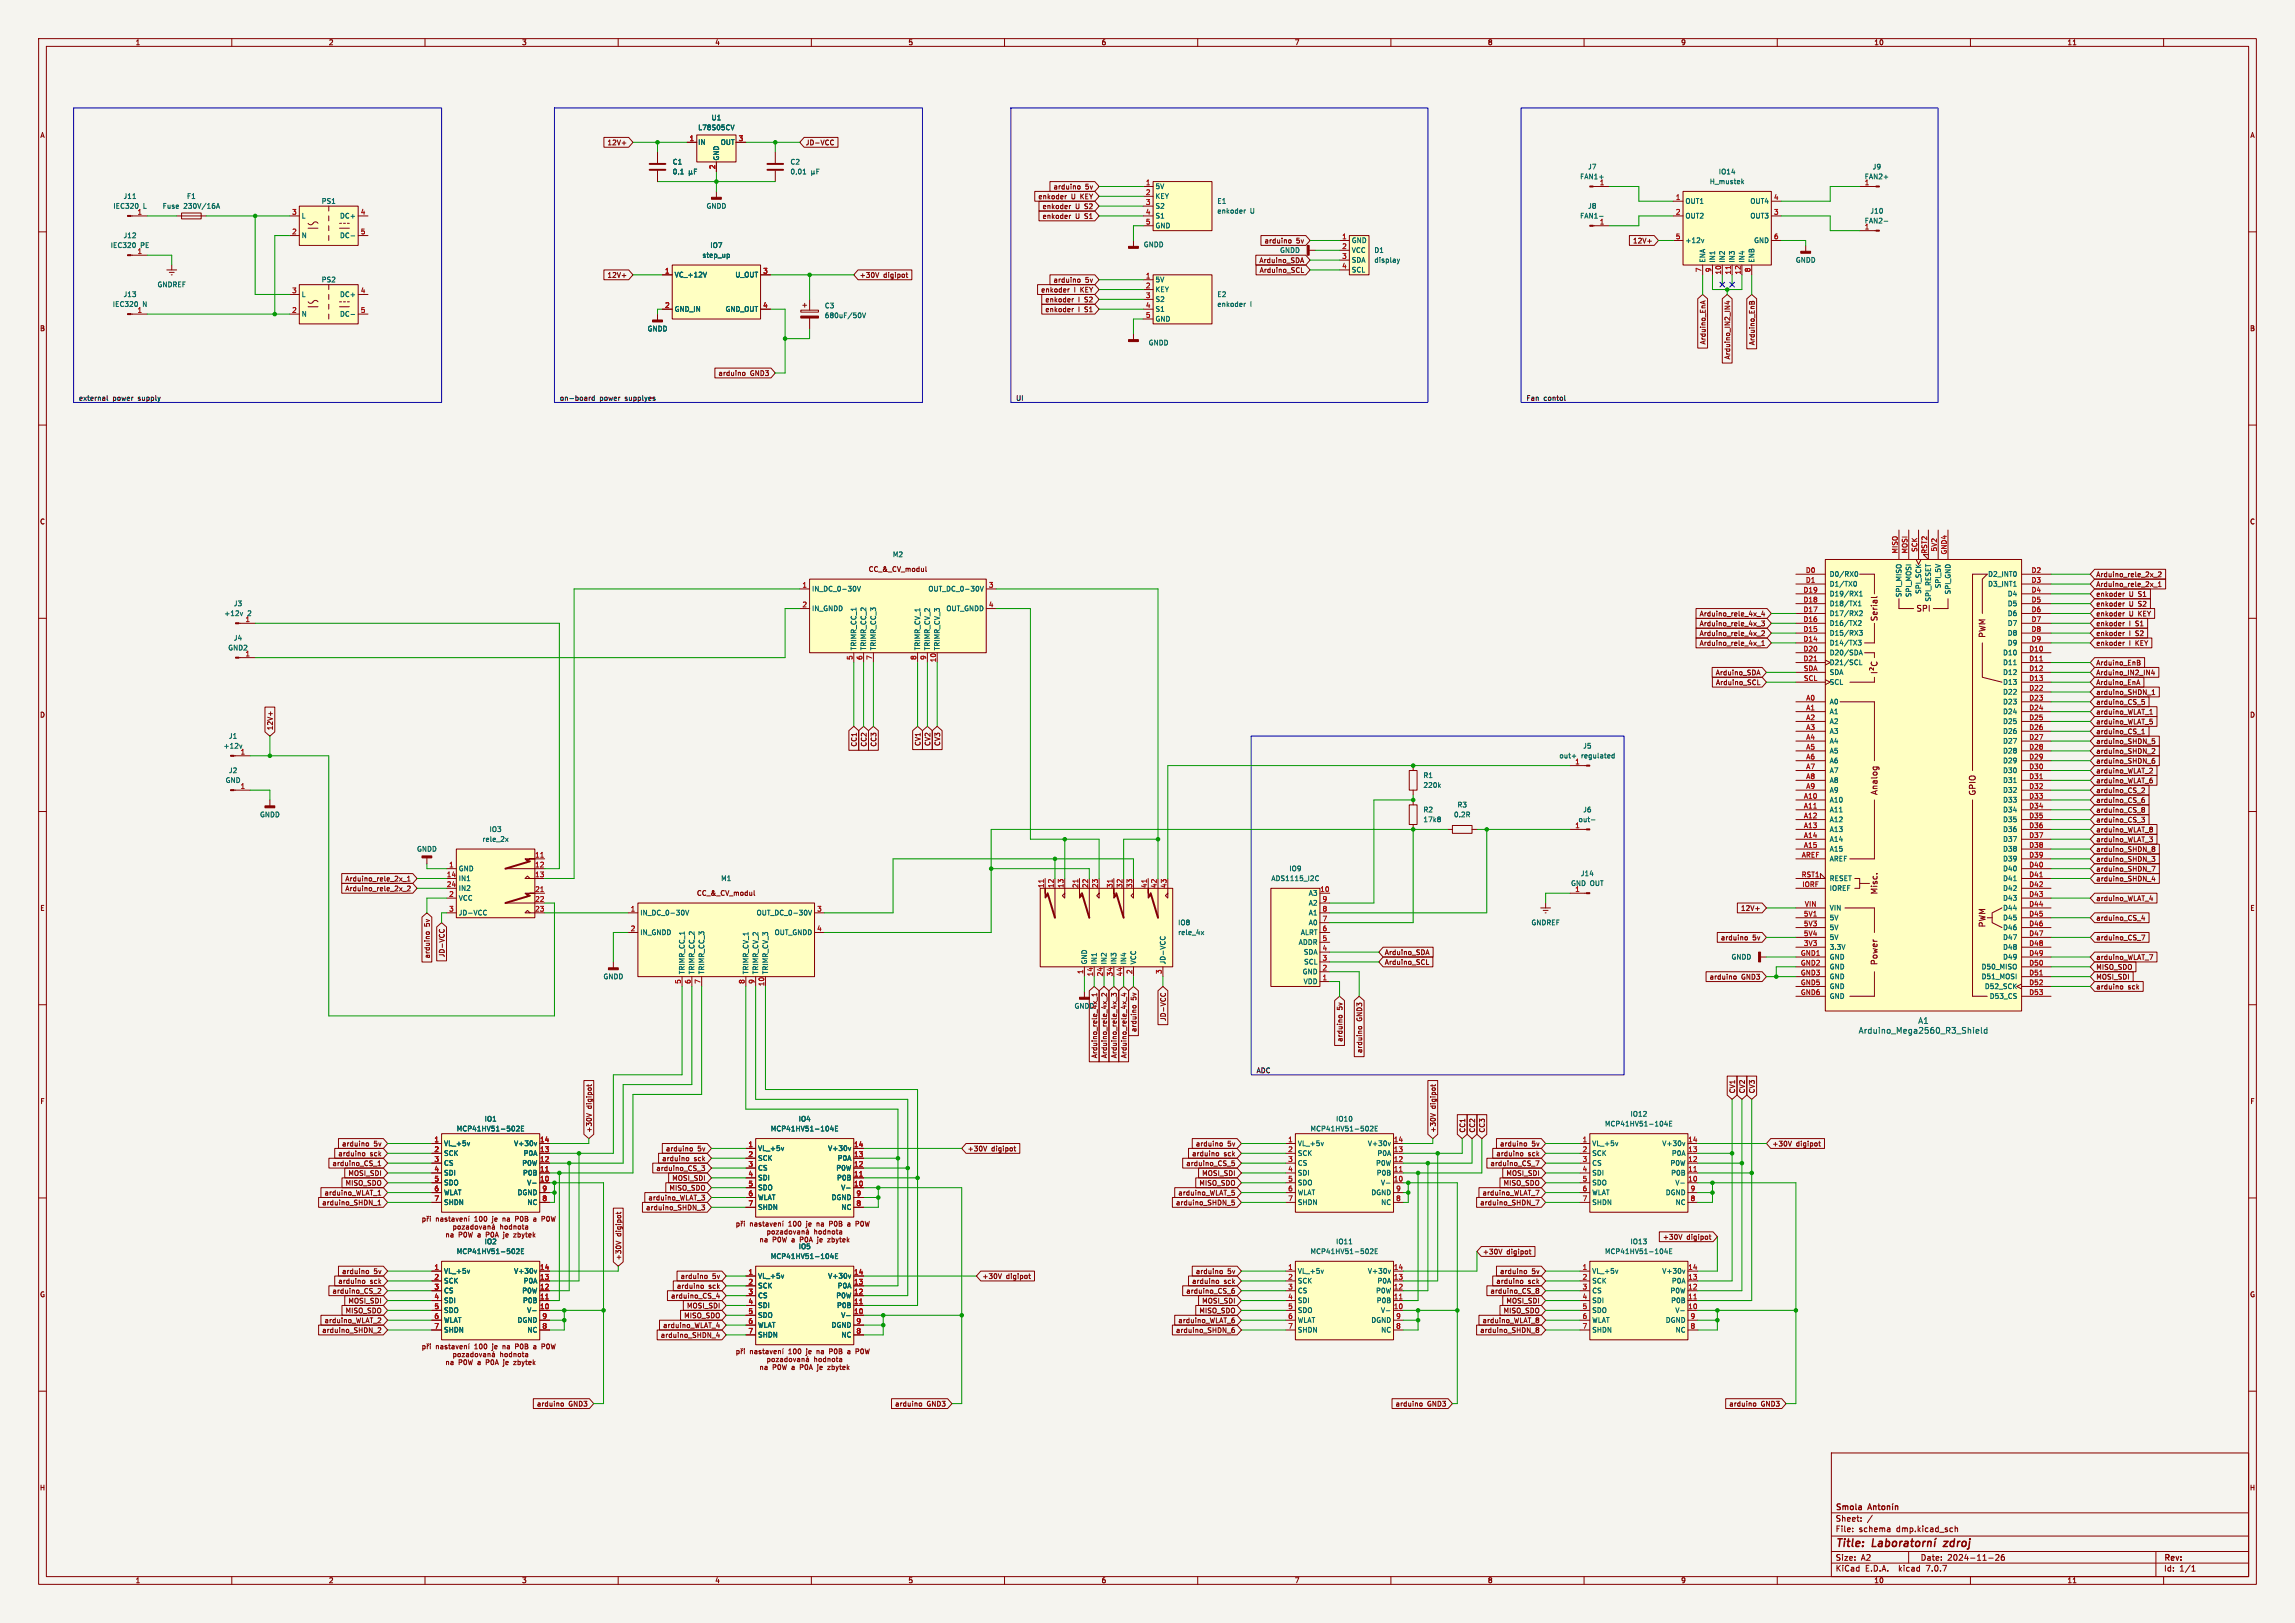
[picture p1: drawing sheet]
<svg xmlns="http://www.w3.org/2000/svg" width="594mm" height="420mm" viewBox="0 0 594 420" stroke-linecap="round" stroke-linejoin="round" font-family="sans-serif">
<defs><g id="words">
<g font-size="2.8" fill="#840000">
<text x="475" y="400.9">Title:</text>
<text x="504" y="400.9">zdroj</text>
</g>
<g font-size="2.1" fill="#840000">
<text x="486.2" y="160.9" transform="rotate(-90 486.2 160.9)">Serial</text>
<text x="495.9" y="158.5">SPI</text>
<text x="514.1" y="165.2" transform="rotate(-90 514.1 165.2)">PWM</text>
<text x="486.2" y="205.9" transform="rotate(-90 486.2 205.9)">Analog</text>
<text x="511.6" y="206" transform="rotate(-90 511.6 206)">GPIO</text>
<text x="486.2" y="231.6" transform="rotate(-90 486.2 231.6)">Misc.</text>
<text x="514.1" y="240.1" transform="rotate(-90 514.1 240.1)">PWM</text>
<text x="486.2" y="249.9" transform="rotate(-90 486.2 249.9)">Power</text>
<text x="475" y="394">Sheet:</text>
<text x="475" y="391.2">Smola</text>
<text x="475" y="396.7">File:</text>
<text x="481.1" y="396.7">schema</text>
<text x="490.9" y="396.7">dmp.kicad_sch</text>
<text x="475" y="406.9">KiCad</text>
<text x="475" y="404.1">Size:</text>
<text x="481.7" y="404.1">A2</text>
<text x="482.7" y="406.9">E.D.A.</text>
<text x="491.6" y="406.9">kicad</text>
<text x="497" y="404.1">Date:</text>
<text x="498.8" y="406.9">7.0.7</text>
<text x="504" y="404.1">2024-11-26</text>
<text x="560" y="404.3">Rev:</text>
<text x="560" y="406.9">Id:</text>
<text x="564.1" y="406.9">1/1</text>
</g>
<g font-size="2.1" fill="#006464">
<text x="481" y="267.7">Arduino_Mega2560_R3_Shield</text>
<text x="496.4" y="265.2">A1</text>
</g>
<g font-size="1.8" fill="#840000">
<text x="35" y="11.9">1</text>
<text x="85" y="11.9">2</text>
<text x="135" y="11.9">3</text>
<text x="185" y="11.9">4</text>
<text x="235" y="11.9">5</text>
<text x="285" y="11.9">6</text>
<text x="335" y="11.9">7</text>
<text x="385" y="11.9">8</text>
<text x="435" y="11.9">9</text>
<text x="485" y="11.9">10</text>
<text x="535" y="11.9">11</text>
<text x="10.3" y="35.9">A</text>
<text x="582.3" y="35.9">A</text>
<text x="157.1" y="37.8">12V+</text>
<text x="208.4" y="37.8">JD-VCC</text>
<text x="268.6" y="51.8">enkoder</text>
<text x="272.6" y="49.2">arduino</text>
<text x="277.2" y="51.8">U KEY</text>
<text x="280.9" y="49.2">5v</text>
<text x="269.7" y="56.8">enkoder</text>
<text x="269.7" y="54.3">enkoder</text>
<text x="278.3" y="56.8">U S1</text>
<text x="278.3" y="54.3">U S2</text>
<text x="327.2" y="63.2">arduino</text>
<text x="335.5" y="63.2">5v</text>
<text x="422.5" y="63.2">12V+</text>
<text x="325.8" y="68.3">Arduino_SDA</text>
<text x="325.9" y="70.8">Arduino_SCL</text>
<text x="157.1" y="72.1">12V+</text>
<text x="222.4" y="72.1">+30V</text>
<text x="228.7" y="72.1">digipot</text>
<text x="269.4" y="75.9">enkoder</text>
<text x="272.6" y="73.3">arduino</text>
<text x="278" y="75.9">I</text>
<text x="279.7" y="75.9">KEY</text>
<text x="280.9" y="73.3">5v</text>
<text x="270.5" y="78.4">enkoder</text>
<text x="270.5" y="81">enkoder</text>
<text x="279.1" y="78.4">I</text>
<text x="279.1" y="81">I</text>
<text x="280.8" y="78.4">S2</text>
<text x="280.8" y="81">S1</text>
<text x="10.3" y="85.9">B</text>
<text x="441.6" y="89.3" transform="rotate(-90 441.6 89.3)">Arduino_EnA</text>
<text x="454.3" y="89.4" transform="rotate(-90 454.3 89.4)">Arduino_EnB</text>
<text x="582.3" y="85.9">B</text>
<text x="448" y="93.1" transform="rotate(-90 448 93.1)">Arduino_IN2_IN4</text>
<text x="185.8" y="97.5">arduino</text>
<text x="194.2" y="97.5">GND3</text>
<text x="10.3" y="135.9">C</text>
<text x="582.3" y="135.9">C</text>
<text x="224.7" y="148.2">CC_&amp;_CV_modul</text>
<text x="542.5" y="149.5">Arduino_rele_2x_2</text>
<text x="542.5" y="152.1">Arduino_rele_2x_1</text>
<text x="542.5" y="154.6">enkoder</text>
<text x="551.1" y="154.6">U S1</text>
<text x="439.8" y="159.7">Arduino_rele_4x_4</text>
<text x="542.5" y="159.7">enkoder</text>
<text x="542.5" y="157.2">enkoder</text>
<text x="551.1" y="159.7">U KEY</text>
<text x="551.1" y="157.2">U S2</text>
<text x="439.8" y="167.3">Arduino_rele_4x_1</text>
<text x="439.8" y="164.8">Arduino_rele_4x_2</text>
<text x="439.8" y="162.2">Arduino_rele_4x_3</text>
<text x="542.5" y="162.2">enkoder</text>
<text x="542.5" y="164.8">enkoder</text>
<text x="542.5" y="167.3">enkoder</text>
<text x="551.1" y="162.2">I</text>
<text x="551.1" y="164.8">I</text>
<text x="551.1" y="167.3">I</text>
<text x="552.8" y="162.2">S1</text>
<text x="552.8" y="164.8">S2</text>
<text x="552.8" y="167.3">KEY</text>
<text x="542.5" y="172.4">Arduino_EnB</text>
<text x="444" y="174.9">Arduino_SDA</text>
<text x="444" y="177.5">Arduino_SCL</text>
<text x="542.5" y="177.5">Arduino_EnA</text>
<text x="542.5" y="174.9">Arduino_IN2_IN4</text>
<text x="10.3" y="185.9">D</text>
<text x="542.5" y="185.1">arduino_WLAT_1</text>
<text x="542.5" y="180">arduino_SHDN_1</text>
<text x="542.5" y="182.6">arduino_CS_5</text>
<text x="582.3" y="185.9">D</text>
<text x="70.8" y="189.1" transform="rotate(-90 70.8 189.1)">12V+</text>
<text x="542.5" y="190.2">arduino_CS_1</text>
<text x="542.5" y="187.6">arduino_WLAT_5</text>
<text x="221.9" y="193.3" transform="rotate(-90 221.9 193.3)">CC1</text>
<text x="224.5" y="193.3" transform="rotate(-90 224.5 193.3)">CC2</text>
<text x="227" y="193.3" transform="rotate(-90 227 193.3)">CC3</text>
<text x="238.4" y="193.2" transform="rotate(-90 238.4 193.2)">CV1</text>
<text x="241" y="193.2" transform="rotate(-90 241 193.2)">CV2</text>
<text x="243.5" y="193.2" transform="rotate(-90 243.5 193.2)">CV3</text>
<text x="542.5" y="192.7">arduino_SHDN_5</text>
<text x="542.5" y="195.3">arduino_SHDN_2</text>
<text x="542.5" y="197.8">arduino_SHDN_6</text>
<text x="542.5" y="200.3">arduino_WLAT_2</text>
<text x="542.5" y="202.9">arduino_WLAT_6</text>
<text x="542.5" y="208">arduino_CS_6</text>
<text x="542.5" y="205.4">arduino_CS_2</text>
<text x="542.5" y="210.5">arduino_CS_8</text>
<text x="542.5" y="215.6">arduino_WLAT_8</text>
<text x="542.5" y="213">arduino_CS_3</text>
<text x="542.5" y="218.1">arduino_WLAT_3</text>
<text x="542.5" y="220.7">arduino_SHDN_8</text>
<text x="542.5" y="223.2">arduino_SHDN_3</text>
<text x="542.5" y="225.7">arduino_SHDN_7</text>
<text x="89.3" y="230.8">Arduino_rele_2x_2</text>
<text x="89.3" y="228.3">Arduino_rele_2x_1</text>
<text x="180.3" y="232">CC_&amp;_CV_modul</text>
<text x="542.5" y="233.4">arduino_WLAT_4</text>
<text x="542.5" y="228.3">arduino_SHDN_4</text>
<text x="10.3" y="235.9">E</text>
<text x="111.4" y="239.8" transform="rotate(-90 111.4 239.8)">5v</text>
<text x="450.5" y="235.9">12V+</text>
<text x="542.5" y="238.4">arduino_CS_4</text>
<text x="582.3" y="235.9">E</text>
<text x="445.3" y="243.5">arduino</text>
<text x="453.6" y="243.5">5v</text>
<text x="542.5" y="243.5">arduino_CS_7</text>
<text x="111.4" y="248.1" transform="rotate(-90 111.4 248.1)">arduino</text>
<text x="115.3" y="247.8" transform="rotate(-90 115.3 247.8)">JD-VCC</text>
<text x="358.3" y="247.3">Arduino_SDA</text>
<text x="358.3" y="249.9">Arduino_SCL</text>
<text x="542.5" y="248.6">arduino_WLAT_7</text>
<text x="542.5" y="251.1">MISO_SDO</text>
<text x="442.4" y="253.7">arduino</text>
<text x="450.7" y="253.7">GND3</text>
<text x="542.5" y="253.7">MOSI_SDI</text>
<text x="542.5" y="256.2">arduino</text>
<text x="550.8" y="256.2">sck</text>
<text x="278" y="261.2">GNDD</text>
<text x="294.3" y="258.9" transform="rotate(-90 294.3 258.9)">5v</text>
<text x="347.7" y="261.4" transform="rotate(-90 347.7 261.4)">5v</text>
<text x="294.3" y="267.2" transform="rotate(-90 294.3 267.2)">arduino</text>
<text x="301.9" y="264.3" transform="rotate(-90 301.9 264.3)">JD-VCC</text>
<text x="347.7" y="269.7" transform="rotate(-90 347.7 269.7)">arduino</text>
<text x="352.7" y="264.3" transform="rotate(-90 352.7 264.3)">GND3</text>
<text x="284.2" y="274" transform="rotate(-90 284.2 274)">Arduino_rele_4x_1</text>
<text x="286.7" y="274" transform="rotate(-90 286.7 274)">Arduino_rele_4x_2</text>
<text x="289.2" y="274" transform="rotate(-90 289.2 274)">Arduino_rele_4x_3</text>
<text x="291.8" y="274" transform="rotate(-90 291.8 274)">Arduino_rele_4x_4</text>
<text x="352.7" y="272.6" transform="rotate(-90 352.7 272.6)">arduino</text>
<text x="10.3" y="285.9">F</text>
<text x="153.4" y="287" transform="rotate(-90 153.4 287)">digipot</text>
<text x="371.8" y="287" transform="rotate(-90 371.8 287)">digipot</text>
<text x="449.3" y="283.1" transform="rotate(-90 449.3 283.1)">CV1</text>
<text x="451.8" y="283.1" transform="rotate(-90 451.8 283.1)">CV2</text>
<text x="454.3" y="283.1" transform="rotate(-90 454.3 283.1)">CV3</text>
<text x="582.3" y="285.9">F</text>
<text x="153.4" y="293.2" transform="rotate(-90 153.4 293.2)">+30V</text>
<text x="371.8" y="293.2" transform="rotate(-90 371.8 293.2)">+30V</text>
<text x="379.4" y="293.2" transform="rotate(-90 379.4 293.2)">CC1</text>
<text x="382" y="293.2" transform="rotate(-90 382 293.2)">CC2</text>
<text x="384.5" y="293.2" transform="rotate(-90 384.5 293.2)">CC3</text>
<text x="87.4" y="299.4">arduino</text>
<text x="88.4" y="296.9">arduino</text>
<text x="95.8" y="299.4">sck</text>
<text x="96.7" y="296.9">5v</text>
<text x="172.2" y="298.1">arduino</text>
<text x="180.5" y="298.1">5v</text>
<text x="250.3" y="298.1">+30V</text>
<text x="256.6" y="298.1">digipot</text>
<text x="308.4" y="299.4">arduino</text>
<text x="309.4" y="296.9">arduino</text>
<text x="316.7" y="299.4">sck</text>
<text x="317.7" y="296.9">5v</text>
<text x="387.2" y="299.4">arduino</text>
<text x="388.1" y="296.9">arduino</text>
<text x="395.5" y="299.4">sck</text>
<text x="396.4" y="296.9">5v</text>
<text x="458.6" y="296.9">+30V</text>
<text x="464.9" y="296.9">digipot</text>
<text x="85.9" y="301.9">arduino_CS_1</text>
<text x="90" y="304.5">MOSI_SDI</text>
<text x="169.8" y="303.2">arduino_CS_3</text>
<text x="171.3" y="300.7">arduino</text>
<text x="173.9" y="305.8">MOSI_SDI</text>
<text x="179.6" y="300.7">sck</text>
<text x="306.9" y="301.9">arduino_CS_5</text>
<text x="311" y="304.5">MOSI_SDI</text>
<text x="385.7" y="301.9">arduino_CS_7</text>
<text x="389.8" y="304.5">MOSI_SDI</text>
<text x="83.9" y="309.6">arduino_WLAT_1</text>
<text x="89.3" y="307">MISO_SDO</text>
<text x="167.7" y="310.8">arduino_WLAT_3</text>
<text x="173.1" y="308.3">MISO_SDO</text>
<text x="304.9" y="309.6">arduino_WLAT_5</text>
<text x="310.3" y="307">MISO_SDO</text>
<text x="383.6" y="309.6">arduino_WLAT_7</text>
<text x="389" y="307">MISO_SDO</text>
<text x="83.3" y="312.1">arduino_SHDN_1</text>
<text x="167.1" y="313.4">arduino_SHDN_3</text>
<text x="304.3" y="312.1">arduino_SHDN_5</text>
<text x="383" y="312.1">arduino_SHDN_7</text>
<text x="116.4" y="318.4">a</text>
<text x="118.7" y="318.4">P0W</text>
<text x="157" y="318.4">P0A</text>
<text x="161" y="320" transform="rotate(-90 161 320)">digipot</text>
<text x="197.7" y="319.6">a</text>
<text x="200" y="319.6">P0W</text>
<text x="430.3" y="321">+30V</text>
<text x="436.5" y="321">digipot</text>
<text x="88.4" y="329.9">arduino</text>
<text x="96.7" y="329.9">5v</text>
<text x="161" y="326.2" transform="rotate(-90 161 326.2)">+30V</text>
<text x="309.4" y="329.9">arduino</text>
<text x="317.7" y="329.9">5v</text>
<text x="383.7" y="324.8">+30V</text>
<text x="388.1" y="329.9">arduino</text>
<text x="389.9" y="324.8">digipot</text>
<text x="396.4" y="329.9">5v</text>
<text x="10.3" y="335.9">G</text>
<text x="85.9" y="335">arduino_CS_2</text>
<text x="87.4" y="332.4">arduino</text>
<text x="95.8" y="332.4">sck</text>
<text x="175.1" y="333.7">arduino</text>
<text x="176" y="331.2">arduino</text>
<text x="183.4" y="333.7">sck</text>
<text x="184.4" y="331.2">5v</text>
<text x="254.2" y="331.2">+30V</text>
<text x="260.4" y="331.2">digipot</text>
<text x="306.9" y="335">arduino_CS_6</text>
<text x="308.4" y="332.4">arduino</text>
<text x="316.7" y="332.4">sck</text>
<text x="385.7" y="335">arduino_CS_8</text>
<text x="387.2" y="332.4">arduino</text>
<text x="395.5" y="332.4">sck</text>
<text x="582.3" y="335.9">G</text>
<text x="89.3" y="340">MISO_SDO</text>
<text x="90" y="337.5">MOSI_SDI</text>
<text x="173.6" y="336.2">arduino_CS_4</text>
<text x="177" y="341.3">MISO_SDO</text>
<text x="177.7" y="338.8">MOSI_SDI</text>
<text x="310.3" y="340">MISO_SDO</text>
<text x="311" y="337.5">MOSI_SDI</text>
<text x="389" y="340">MISO_SDO</text>
<text x="389.8" y="337.5">MOSI_SDI</text>
<text x="83.3" y="345.1">arduino_SHDN_2</text>
<text x="83.9" y="342.6">arduino_WLAT_2</text>
<text x="170.9" y="346.4">arduino_SHDN_4</text>
<text x="171.5" y="343.9">arduino_WLAT_4</text>
<text x="304.3" y="345.1">arduino_SHDN_6</text>
<text x="304.9" y="342.6">arduino_WLAT_6</text>
<text x="383" y="345.1">arduino_SHDN_8</text>
<text x="383.6" y="342.6">arduino_WLAT_8</text>
<text x="116.4" y="351.4">a</text>
<text x="118.7" y="351.4">P0W</text>
<text x="197.7" y="352.7">a</text>
<text x="200" y="352.7">P0W</text>
<text x="138.9" y="364.2">arduino</text>
<text x="147.2" y="364.2">GND3</text>
<text x="231.6" y="364.2">arduino</text>
<text x="239.9" y="364.2">GND3</text>
<text x="361.1" y="364.2">arduino</text>
<text x="369.4" y="364.2">GND3</text>
<text x="447.5" y="364.2">arduino</text>
<text x="455.8" y="364.2">GND3</text>
<text x="10.2" y="385.9">H</text>
<text x="582.2" y="385.9">H</text>
<text x="35" y="409.9">1</text>
<text x="85" y="409.9">2</text>
<text x="135" y="409.9">3</text>
<text x="185" y="409.9">4</text>
<text x="235" y="409.9">5</text>
<text x="285" y="409.9">6</text>
<text x="335" y="409.9">7</text>
<text x="385" y="409.9">8</text>
<text x="435" y="409.9">9</text>
<text x="485" y="409.9">10</text>
<text x="535" y="409.9">11</text>
</g>
<g font-size="1.8" fill="#006464">
<text x="180.6" y="33.9">L78S05CV</text>
<text x="184" y="31.3">U1</text>
<text x="180.6" y="37.7">IN</text>
<text x="186.3" y="41.7" transform="rotate(-90 186.3 41.7)">GND</text>
<text x="186.4" y="37.7">OUT</text>
<text x="174" y="42.8">C1</text>
<text x="174" y="45.3">0,1</text>
<text x="204.5" y="42.8">C2</text>
<text x="204.5" y="45.3">0,01</text>
<text x="408.9" y="46.6">FAN1+</text>
<text x="410.9" y="44">J7</text>
<text x="442.4" y="47.9">H_mustek</text>
<text x="444.8" y="45.3">IO14</text>
<text x="482.5" y="46.6">FAN2+</text>
<text x="484.6" y="44">J9</text>
<text x="31.9" y="51.7">J11</text>
<text x="48.3" y="51.7">F1</text>
<text x="83.1" y="52.9">PS1</text>
<text x="299" y="49.1">5V</text>
<text x="299" y="51.7">KEY</text>
<text x="315" y="52.9">E1</text>
<text x="436.1" y="52.9">OUT1</text>
<text x="452.9" y="52.9">OUT4</text>
<text x="29.2" y="54.2">IEC320</text>
<text x="35.5" y="55.6">1</text>
<text x="37.1" y="54.2">L</text>
<text x="42" y="54.2">Fuse</text>
<text x="47.5" y="54.2">230V/16A</text>
<text x="78" y="56.7">L</text>
<text x="87.9" y="56.7">DC+</text>
<text x="182.7" y="54.2">GNDD</text>
<text x="299" y="54.2">S2</text>
<text x="299" y="56.7">S1</text>
<text x="299" y="59.3">GND</text>
<text x="315" y="55.5">enkoder</text>
<text x="323.6" y="55.5">U</text>
<text x="408.9" y="56.7">FAN1-</text>
<text x="410.9" y="54.2">J8</text>
<text x="436.1" y="56.7">OUT2</text>
<text x="452.9" y="56.7">OUT3</text>
<text x="482.5" y="58">FAN2-</text>
<text x="484" y="55.5">J10</text>
<text x="28.5" y="64.4">IEC320</text>
<text x="31.9" y="61.8">J12</text>
<text x="36.4" y="64.4">PE</text>
<text x="78" y="61.8">N</text>
<text x="87.9" y="61.8">DC-</text>
<text x="183.7" y="64.4">IO7</text>
<text x="295.9" y="64.2">GNDD</text>
<text x="331.2" y="65.6">GNDD</text>
<text x="349.8" y="63.1">GND</text>
<text x="349.8" y="65.6">VCC</text>
<text x="355.6" y="65.6">D1</text>
<text x="436.1" y="63.1">+12v</text>
<text x="453.9" y="63.1">GND</text>
<text x="174.5" y="72">VC_+12V</text>
<text x="181.7" y="66.9">step_up</text>
<text x="190.2" y="72">U_OUT</text>
<text x="349.8" y="68.2">SDA</text>
<text x="349.8" y="70.7">SCL</text>
<text x="355.6" y="68.2">display</text>
<text x="441.6" y="68.1" transform="rotate(-90 441.6 68.1)">ENA</text>
<text x="444.1" y="68.1" transform="rotate(-90 444.1 68.1)">IN1</text>
<text x="446.6" y="68.1" transform="rotate(-90 446.6 68.1)">IN2</text>
<text x="449.2" y="68.1" transform="rotate(-90 449.2 68.1)">IN3</text>
<text x="451.7" y="68.1" transform="rotate(-90 451.7 68.1)">IN4</text>
<text x="454.3" y="68.1" transform="rotate(-90 454.3 68.1)">ENB</text>
<text x="464.7" y="68.2">GNDD</text>
<text x="31.9" y="77.1">J13</text>
<text x="40.7" y="74.5">GNDREF</text>
<text x="78" y="77.1">L</text>
<text x="83.1" y="73.3">PS2</text>
<text x="87.9" y="77.1">DC+</text>
<text x="299" y="73.3">5V</text>
<text x="299" y="75.8">KEY</text>
<text x="315" y="77.1">E2</text>
<text x="29.1" y="79.6">IEC320</text>
<text x="35.5" y="81">1</text>
<text x="36.9" y="79.6">N</text>
<text x="78" y="82.1">N</text>
<text x="87.9" y="82.1">DC-</text>
<text x="174.5" y="80.9">GND_IN</text>
<text x="187.7" y="80.9">GND_OUT</text>
<text x="213.4" y="80">C3</text>
<text x="213.4" y="82.5">680uF/50V</text>
<text x="299" y="78.3">S2</text>
<text x="299" y="80.9">S1</text>
<text x="299" y="83.4">GND</text>
<text x="315" y="79.6">enkoder</text>
<text x="323.6" y="79.6">I</text>
<text x="167.5" y="86">GNDD</text>
<text x="297.2" y="89.6">GNDD</text>
<text x="231" y="144.4">M2</text>
<text x="473.5" y="149.5">D0/RX0</text>
<text x="514.5" y="149.5">D2_INT0</text>
<text x="210.1" y="153.3">IN_DC_0-30V</text>
<text x="240.2" y="153.3">OUT_DC_0-30V</text>
<text x="473.5" y="152">D1/TX0</text>
<text x="473.5" y="154.5">D19/RX1</text>
<text x="492.4" y="154.6" transform="rotate(-90 492.4 154.6)">SPI_MISO</text>
<text x="494.9" y="154.6" transform="rotate(-90 494.9 154.6)">SPI_MOSI</text>
<text x="497.4" y="153.8" transform="rotate(-90 497.4 153.8)">SPI_SCK</text>
<text x="500" y="155.8" transform="rotate(-90 500 155.8)">SPI_RESET</text>
<text x="502.5" y="152.3" transform="rotate(-90 502.5 152.3)">SPI_5V</text>
<text x="505.1" y="153.9" transform="rotate(-90 505.1 153.9)">SPI_GND</text>
<text x="514.5" y="152">D3_INT1</text>
<text x="519.5" y="154.5">D4</text>
<text x="57.9" y="159.6">+12v</text>
<text x="60.4" y="157.1">J3</text>
<text x="64.1" y="159.6">2</text>
<text x="210.1" y="158.3">IN_GNDD</text>
<text x="244.8" y="158.3">OUT_GNDD</text>
<text x="473.5" y="159.6">D17/RX2</text>
<text x="473.5" y="157.1">D18/TX1</text>
<text x="519.5" y="157.1">D5</text>
<text x="519.5" y="159.6">D6</text>
<text x="60.4" y="166">J4</text>
<text x="473.5" y="167.2">D14/TX3</text>
<text x="473.5" y="164.7">D15/RX3</text>
<text x="473.5" y="162.2">D16/TX2</text>
<text x="519.5" y="162.2">D7</text>
<text x="519.5" y="164.7">D8</text>
<text x="519.5" y="167.2">D9</text>
<text x="59" y="168.5">GND2</text>
<text x="63.4" y="169.9">1</text>
<text x="221.8" y="168.4" transform="rotate(-90 221.8 168.4)">TRIMR_CC_1</text>
<text x="224.4" y="168.4" transform="rotate(-90 224.4 168.4)">TRIMR_CC_2</text>
<text x="226.9" y="168.4" transform="rotate(-90 226.9 168.4)">TRIMR_CC_3</text>
<text x="238.4" y="168.4" transform="rotate(-90 238.4 168.4)">TRIMR_CV_1</text>
<text x="240.9" y="168.4" transform="rotate(-90 240.9 168.4)">TRIMR_CV_2</text>
<text x="243.4" y="168.4" transform="rotate(-90 243.4 168.4)">TRIMR_CV_3</text>
<text x="473.5" y="169.8">D20/SDA</text>
<text x="473.5" y="172.3">D21/SCL</text>
<text x="518.3" y="169.8">D10</text>
<text x="518.3" y="172.3">D11</text>
<text x="473.5" y="177.4">SCL</text>
<text x="473.5" y="174.9">SDA</text>
<text x="518.3" y="174.9">D12</text>
<text x="518.3" y="177.4">D13</text>
<text x="518.3" y="179.9">D22</text>
<text x="473.5" y="182.5">A0</text>
<text x="473.5" y="185">A1</text>
<text x="518.3" y="182.5">D23</text>
<text x="518.3" y="185">D24</text>
<text x="59.1" y="191.4">J1</text>
<text x="473.5" y="187.6">A2</text>
<text x="473.5" y="190.1">A3</text>
<text x="518.3" y="187.6">D25</text>
<text x="518.3" y="190.1">D26</text>
<text x="57.7" y="193.9">+12v</text>
<text x="403.5" y="196.4">out+</text>
<text x="409.3" y="196.4">regulated</text>
<text x="409.7" y="193.9">J5</text>
<text x="473.5" y="192.6">A4</text>
<text x="473.5" y="195.2">A5</text>
<text x="473.5" y="197.7">A6</text>
<text x="518.3" y="192.6">D27</text>
<text x="518.3" y="195.2">D28</text>
<text x="518.3" y="197.7">D29</text>
<text x="58.3" y="202.8">GND</text>
<text x="59.1" y="200.3">J2</text>
<text x="368.3" y="201.5">R1</text>
<text x="473.5" y="200.3">A7</text>
<text x="473.5" y="202.8">A8</text>
<text x="518.3" y="200.3">D30</text>
<text x="518.3" y="202.8">D31</text>
<text x="368.3" y="204.1">220k</text>
<text x="377.1" y="209.1">R3</text>
<text x="473.5" y="207.9">A10</text>
<text x="473.5" y="205.3">A9</text>
<text x="518.3" y="205.3">D32</text>
<text x="518.3" y="207.9">D33</text>
<text x="67.2" y="211.7">GNDD</text>
<text x="126.6" y="215.5">IO3</text>
<text x="368.3" y="210.4">R2</text>
<text x="368.3" y="213">17k8</text>
<text x="376.2" y="211.7">0.2R</text>
<text x="408.4" y="213">out-</text>
<text x="409.7" y="210.4">J6</text>
<text x="473.5" y="210.4">A11</text>
<text x="473.5" y="213">A12</text>
<text x="473.5" y="215.5">A13</text>
<text x="518.3" y="210.4">D34</text>
<text x="518.3" y="213">D35</text>
<text x="518.3" y="215.5">D36</text>
<text x="107.8" y="220.6">GNDD</text>
<text x="124.8" y="218">rele_2x</text>
<text x="473.5" y="218">A14</text>
<text x="473.5" y="220.6">A15</text>
<text x="518.3" y="218">D37</text>
<text x="518.3" y="220.6">D38</text>
<text x="118.6" y="225.7">GND</text>
<text x="333.6" y="225.7">IO9</text>
<text x="409" y="226.9">J14</text>
<text x="473.5" y="223.1">AREF</text>
<text x="518.3" y="223.1">D39</text>
<text x="518.3" y="225.7">D40</text>
<text x="118.6" y="228.2">IN1</text>
<text x="118.6" y="233.3">VCC</text>
<text x="118.6" y="230.7">IN2</text>
<text x="186.5" y="228.2">M1</text>
<text x="329" y="228.2">ADS1115_I2C</text>
<text x="338.6" y="232">A3</text>
<text x="406.5" y="229.5">GND OUT</text>
<text x="407.6" y="230.9">1</text>
<text x="473.5" y="230.7">IOREF</text>
<text x="473.5" y="228.2">RESET</text>
<text x="518.3" y="228.2">D41</text>
<text x="518.3" y="230.7">D42</text>
<text x="518.3" y="233.3">D43</text>
<text x="118.6" y="237.1">JD-VCC</text>
<text x="165.6" y="237.1">IN_DC_0-30V</text>
<text x="195.7" y="237.1">OUT_DC_0-30V</text>
<text x="304.8" y="239.6">IO8</text>
<text x="338.6" y="239.6">A0</text>
<text x="338.6" y="237.1">A1</text>
<text x="338.6" y="234.5">A2</text>
<text x="396.3" y="239.6">GNDREF</text>
<text x="473.5" y="238.4">5V</text>
<text x="473.5" y="235.8">VIN</text>
<text x="518.3" y="235.8">D44</text>
<text x="518.3" y="238.4">D45</text>
<text x="165.6" y="242.2">IN_GNDD</text>
<text x="200.4" y="242.2">OUT_GNDD</text>
<text x="304.8" y="242.2">rele_4x</text>
<text x="336" y="244.7">ADDR</text>
<text x="336.6" y="242.2">ALRT</text>
<text x="473.5" y="246">3.3V</text>
<text x="473.5" y="240.9">5V</text>
<text x="473.5" y="243.4">5V</text>
<text x="518.3" y="240.9">D46</text>
<text x="518.3" y="243.4">D47</text>
<text x="518.3" y="246">D48</text>
<text x="281.5" y="249.7" transform="rotate(-90 281.5 249.7)">GND</text>
<text x="284.1" y="249.7" transform="rotate(-90 284.1 249.7)">IN1</text>
<text x="286.6" y="249.7" transform="rotate(-90 286.6 249.7)">IN2</text>
<text x="289.2" y="249.7" transform="rotate(-90 289.2 249.7)">IN3</text>
<text x="291.7" y="249.7" transform="rotate(-90 291.7 249.7)">IN4</text>
<text x="294.2" y="249.7" transform="rotate(-90 294.2 249.7)">VCC</text>
<text x="301.9" y="249.7" transform="rotate(-90 301.9 249.7)">JD-VCC</text>
<text x="337.4" y="247.2">SDA</text>
<text x="337.4" y="249.8">SCL</text>
<text x="448" y="248.5">GNDD</text>
<text x="473.5" y="248.5">GND</text>
<text x="473.5" y="251.1">GND</text>
<text x="512.8" y="251.1">D50_MISO</text>
<text x="518.3" y="248.5">D49</text>
<text x="156.1" y="253.6">GNDD</text>
<text x="177.4" y="252.2" transform="rotate(-90 177.4 252.2)">TRIMR_CC_1</text>
<text x="179.9" y="252.2" transform="rotate(-90 179.9 252.2)">TRIMR_CC_2</text>
<text x="182.5" y="252.2" transform="rotate(-90 182.5 252.2)">TRIMR_CC_3</text>
<text x="193.9" y="252.2" transform="rotate(-90 193.9 252.2)">TRIMR_CV_1</text>
<text x="196.4" y="252.2" transform="rotate(-90 196.4 252.2)">TRIMR_CV_2</text>
<text x="199" y="252.2" transform="rotate(-90 199 252.2)">TRIMR_CV_3</text>
<text x="337" y="252.3">GND</text>
<text x="337.3" y="254.9">VDD</text>
<text x="473.5" y="253.6">GND</text>
<text x="473.5" y="256.1">GND</text>
<text x="512.8" y="253.6">D51_MOSI</text>
<text x="513.6" y="256.1">D52_SCK</text>
<text x="473.5" y="258.7">GND</text>
<text x="514.9" y="258.7">D53_CS</text>
<text x="118.1" y="293">MCP41HV51-502E</text>
<text x="125.3" y="290.4">IO1</text>
<text x="199.4" y="293">MCP41HV51-104E</text>
<text x="206.6" y="290.4">IO4</text>
<text x="339.1" y="293">MCP41HV51-502E</text>
<text x="345.7" y="290.4">IO10</text>
<text x="415.3" y="291.7">MCP41HV51-104E</text>
<text x="421.9" y="289.2">IO12</text>
<text x="114.8" y="296.8">VL_+5v</text>
<text x="114.8" y="299.3">SCK</text>
<text x="132.9" y="296.8">V+30v</text>
<text x="135.4" y="299.3">P0A</text>
<text x="196.1" y="298">VL_+5v</text>
<text x="214.2" y="298">V+30v</text>
<text x="335.8" y="296.8">VL_+5v</text>
<text x="335.8" y="299.3">SCK</text>
<text x="353.9" y="296.8">V+30v</text>
<text x="356.4" y="299.3">P0A</text>
<text x="412" y="296.8">VL_+5v</text>
<text x="412" y="299.3">SCK</text>
<text x="430.1" y="296.8">V+30v</text>
<text x="432.6" y="299.3">P0A</text>
<text x="114.8" y="301.9">CS</text>
<text x="114.8" y="304.4">SDI</text>
<text x="135.1" y="301.9">P0W</text>
<text x="135.2" y="304.4">P0B</text>
<text x="196.1" y="300.6">SCK</text>
<text x="196.1" y="303.1">CS</text>
<text x="196.1" y="305.7">SDI</text>
<text x="216.3" y="303.1">P0W</text>
<text x="216.5" y="305.7">P0B</text>
<text x="216.7" y="300.6">P0A</text>
<text x="335.8" y="301.9">CS</text>
<text x="335.8" y="304.4">SDI</text>
<text x="356" y="301.9">P0W</text>
<text x="356.2" y="304.4">P0B</text>
<text x="412" y="301.9">CS</text>
<text x="412" y="304.4">SDI</text>
<text x="432.2" y="301.9">P0W</text>
<text x="432.4" y="304.4">P0B</text>
<text x="114.8" y="306.9">SDO</text>
<text x="114.8" y="309.5">WLAT</text>
<text x="133.8" y="309.5">DGND</text>
<text x="136.3" y="306.9">V-</text>
<text x="196.1" y="308.2">SDO</text>
<text x="196.1" y="310.7">WLAT</text>
<text x="215.1" y="310.7">DGND</text>
<text x="217.6" y="308.2">V-</text>
<text x="335.8" y="306.9">SDO</text>
<text x="335.8" y="309.5">WLAT</text>
<text x="354.8" y="309.5">DGND</text>
<text x="357.3" y="306.9">V-</text>
<text x="412" y="306.9">SDO</text>
<text x="412" y="309.5">WLAT</text>
<text x="431" y="309.5">DGND</text>
<text x="433.5" y="306.9">V-</text>
<text x="114.8" y="312">SHDN</text>
<text x="136.4" y="312">NC</text>
<text x="196.1" y="313.3">SHDN</text>
<text x="217.7" y="313.3">NC</text>
<text x="335.8" y="312">SHDN</text>
<text x="357.4" y="312">NC</text>
<text x="412" y="312">SHDN</text>
<text x="433.6" y="312">NC</text>
<text x="125.3" y="322.2">IO2</text>
<text x="206.6" y="323.4">IO5</text>
<text x="345.7" y="322.2">IO11</text>
<text x="421.9" y="322.2">IO13</text>
<text x="114.8" y="329.8">VL_+5v</text>
<text x="118.1" y="324.7">MCP41HV51-502E</text>
<text x="132.9" y="329.8">V+30v</text>
<text x="199.4" y="326">MCP41HV51-104E</text>
<text x="335.8" y="329.8">VL_+5v</text>
<text x="339.1" y="324.7">MCP41HV51-502E</text>
<text x="353.9" y="329.8">V+30v</text>
<text x="412" y="329.8">VL_+5v</text>
<text x="415.3" y="324.7">MCP41HV51-104E</text>
<text x="430.1" y="329.8">V+30v</text>
<text x="114.8" y="332.3">SCK</text>
<text x="114.8" y="334.9">CS</text>
<text x="135.1" y="334.9">P0W</text>
<text x="135.4" y="332.3">P0A</text>
<text x="196.1" y="331.1">VL_+5v</text>
<text x="196.1" y="333.6">SCK</text>
<text x="214.2" y="331.1">V+30v</text>
<text x="216.7" y="333.6">P0A</text>
<text x="335.8" y="332.3">SCK</text>
<text x="335.8" y="334.9">CS</text>
<text x="356" y="334.9">P0W</text>
<text x="356.4" y="332.3">P0A</text>
<text x="412" y="332.3">SCK</text>
<text x="412" y="334.9">CS</text>
<text x="432.2" y="334.9">P0W</text>
<text x="432.6" y="332.3">P0A</text>
<text x="114.8" y="337.4">SDI</text>
<text x="114.8" y="340">SDO</text>
<text x="135.2" y="337.4">P0B</text>
<text x="136.3" y="340">V-</text>
<text x="196.1" y="336.1">CS</text>
<text x="196.1" y="338.7">SDI</text>
<text x="196.1" y="341.2">SDO</text>
<text x="216.3" y="336.1">P0W</text>
<text x="216.5" y="338.7">P0B</text>
<text x="217.6" y="341.2">V-</text>
<text x="335.8" y="337.4">SDI</text>
<text x="335.8" y="340">SDO</text>
<text x="356.2" y="337.4">P0B</text>
<text x="357.3" y="340">V-</text>
<text x="412" y="337.4">SDI</text>
<text x="412" y="340">SDO</text>
<text x="432.4" y="337.4">P0B</text>
<text x="433.5" y="340">V-</text>
<text x="114.8" y="342.5">WLAT</text>
<text x="114.8" y="345">SHDN</text>
<text x="133.8" y="342.5">DGND</text>
<text x="136.4" y="345">NC</text>
<text x="196.1" y="343.8">WLAT</text>
<text x="196.1" y="346.3">SHDN</text>
<text x="215.1" y="343.8">DGND</text>
<text x="217.7" y="346.3">NC</text>
<text x="335.8" y="342.5">WLAT</text>
<text x="335.8" y="345">SHDN</text>
<text x="354.8" y="342.5">DGND</text>
<text x="357.4" y="345">NC</text>
<text x="412" y="342.5">WLAT</text>
<text x="412" y="345">SHDN</text>
<text x="431" y="342.5">DGND</text>
<text x="433.6" y="345">NC</text>
</g>
<g font-size="1.8" fill="#a90000">
<text x="178.4" y="36.6">1</text>
<text x="191.1" y="36.6">3</text>
<text x="185.2" y="43.9" transform="rotate(-90 185.2 43.9)">2</text>
<text x="296.5" y="48">1</text>
<text x="296.5" y="50.5">2</text>
<text x="296.5" y="53.1">3</text>
<text x="413.9" y="48">1</text>
<text x="433.6" y="51.8">1</text>
<text x="459" y="51.8">4</text>
<text x="482.5" y="48">1</text>
<text x="75.5" y="55.6">3</text>
<text x="93.3" y="55.6">4</text>
<text x="296.5" y="55.6">4</text>
<text x="296.5" y="58.2">5</text>
<text x="413.9" y="58.2">1</text>
<text x="433.6" y="55.6">2</text>
<text x="459" y="55.6">3</text>
<text x="482.5" y="59.4">1</text>
<text x="35.5" y="65.8">1</text>
<text x="75.5" y="60.7">2</text>
<text x="93.3" y="60.7">5</text>
<text x="347.3" y="62">1</text>
<text x="347.3" y="64.5">2</text>
<text x="433.6" y="62">5</text>
<text x="459" y="62">6</text>
<text x="172" y="70.9">1</text>
<text x="197.4" y="70.9">3</text>
<text x="347.3" y="67.1">3</text>
<text x="347.3" y="69.6">4</text>
<text x="440.4" y="70.6" transform="rotate(-90 440.4 70.6)">7</text>
<text x="443" y="70.6" transform="rotate(-90 443 70.6)">9</text>
<text x="445.5" y="71.2" transform="rotate(-90 445.5 71.2)">10</text>
<text x="448.1" y="71.2" transform="rotate(-90 448.1 71.2)">11</text>
<text x="450.6" y="71.2" transform="rotate(-90 450.6 71.2)">12</text>
<text x="453.1" y="70.6" transform="rotate(-90 453.1 70.6)">8</text>
<text x="75.5" y="75.9">3</text>
<text x="93.3" y="75.9">4</text>
<text x="296.5" y="72.1">1</text>
<text x="296.5" y="74.7">2</text>
<text x="296.5" y="77.2">3</text>
<text x="75.5" y="81">2</text>
<text x="93.3" y="81">5</text>
<text x="172" y="79.8">2</text>
<text x="197.4" y="79.8">4</text>
<text x="296.5" y="79.8">4</text>
<text x="296.5" y="82.3">5</text>
<text x="491.2" y="143.4" transform="rotate(-90 491.2 143.4)">MISO</text>
<text x="493.8" y="143.4" transform="rotate(-90 493.8 143.4)">MOSI</text>
<text x="496.3" y="142.9" transform="rotate(-90 496.3 142.9)">SCK</text>
<text x="498.9" y="143.4" transform="rotate(-90 498.9 143.4)">RST2</text>
<text x="501.4" y="142.8" transform="rotate(-90 501.4 142.8)">5V2</text>
<text x="503.9" y="143.6" transform="rotate(-90 503.9 143.6)">GND4</text>
<text x="467.3" y="148.3">D0</text>
<text x="525.7" y="148.3">D2</text>
<text x="207.6" y="152.1">1</text>
<text x="255.8" y="152.1">3</text>
<text x="466.7" y="156">D18</text>
<text x="466.7" y="153.4">D19</text>
<text x="467.3" y="150.9">D1</text>
<text x="525.7" y="150.9">D3</text>
<text x="525.7" y="153.4">D4</text>
<text x="525.7" y="156">D5</text>
<text x="63.4" y="161">1</text>
<text x="207.6" y="157.2">2</text>
<text x="255.8" y="157.2">4</text>
<text x="466.7" y="161">D16</text>
<text x="466.7" y="158.5">D17</text>
<text x="525.7" y="158.5">D6</text>
<text x="525.7" y="161">D7</text>
<text x="466.7" y="166.1">D14</text>
<text x="466.7" y="163.6">D15</text>
<text x="525.7" y="163.6">D8</text>
<text x="525.7" y="166.1">D9</text>
<text x="220.7" y="170.9" transform="rotate(-90 220.7 170.9)">5</text>
<text x="223.3" y="170.9" transform="rotate(-90 223.3 170.9)">6</text>
<text x="225.8" y="170.9" transform="rotate(-90 225.8 170.9)">7</text>
<text x="237.2" y="170.9" transform="rotate(-90 237.2 170.9)">8</text>
<text x="239.8" y="170.9" transform="rotate(-90 239.8 170.9)">9</text>
<text x="242.3" y="171.5" transform="rotate(-90 242.3 171.5)">10</text>
<text x="466.7" y="168.7">D20</text>
<text x="466.7" y="171.2">D21</text>
<text x="466.7" y="173.7">SDA</text>
<text x="525.1" y="168.7">D10</text>
<text x="525.1" y="171.2">D11</text>
<text x="525.1" y="173.7">D12</text>
<text x="466.8" y="176.3">SCL</text>
<text x="525.1" y="176.3">D13</text>
<text x="525.1" y="178.8">D22</text>
<text x="467.4" y="181.4">A0</text>
<text x="467.4" y="183.9">A1</text>
<text x="525.1" y="181.4">D23</text>
<text x="525.1" y="183.9">D24</text>
<text x="467.4" y="186.4">A2</text>
<text x="467.4" y="189">A3</text>
<text x="467.4" y="191.5">A4</text>
<text x="525.1" y="186.4">D25</text>
<text x="525.1" y="189">D26</text>
<text x="525.1" y="191.5">D27</text>
<text x="62.2" y="195.3">1</text>
<text x="407.6" y="197.9">1</text>
<text x="467.4" y="194.1">A5</text>
<text x="467.4" y="196.6">A6</text>
<text x="525.1" y="194.1">D28</text>
<text x="525.1" y="196.6">D29</text>
<text x="467.4" y="199.1">A7</text>
<text x="467.4" y="201.7">A8</text>
<text x="525.1" y="199.1">D30</text>
<text x="525.1" y="201.7">D31</text>
<text x="62.2" y="204.2">1</text>
<text x="466.8" y="206.8">A10</text>
<text x="466.8" y="209.3">A11</text>
<text x="467.4" y="204.2">A9</text>
<text x="525.1" y="204.2">D32</text>
<text x="525.1" y="206.8">D33</text>
<text x="525.1" y="209.3">D34</text>
<text x="407.6" y="214.4">1</text>
<text x="466.8" y="211.8">A12</text>
<text x="466.8" y="214.4">A13</text>
<text x="525.1" y="211.8">D35</text>
<text x="525.1" y="214.4">D36</text>
<text x="138.4" y="222">11</text>
<text x="466.2" y="222">AREF</text>
<text x="466.8" y="216.9">A14</text>
<text x="466.8" y="219.5">A15</text>
<text x="525.1" y="216.9">D37</text>
<text x="525.1" y="219.5">D38</text>
<text x="525.1" y="222">D39</text>
<text x="115.5" y="227.1">14</text>
<text x="116.1" y="224.5">1</text>
<text x="138.4" y="224.5">12</text>
<text x="138.4" y="227.1">13</text>
<text x="466.2" y="227.1">RST1</text>
<text x="525.1" y="224.5">D40</text>
<text x="525.1" y="227.1">D41</text>
<text x="115.5" y="229.6">24</text>
<text x="116.1" y="232.2">2</text>
<text x="138.4" y="230.9">21</text>
<text x="138.4" y="233.4">22</text>
<text x="270.3" y="229.9" transform="rotate(-90 270.3 229.9)">11</text>
<text x="272.8" y="229.9" transform="rotate(-90 272.8 229.9)">12</text>
<text x="275.3" y="229.9" transform="rotate(-90 275.3 229.9)">13</text>
<text x="279.1" y="229.9" transform="rotate(-90 279.1 229.9)">21</text>
<text x="281.7" y="229.9" transform="rotate(-90 281.7 229.9)">22</text>
<text x="284.2" y="229.9" transform="rotate(-90 284.2 229.9)">23</text>
<text x="288" y="229.9" transform="rotate(-90 288 229.9)">31</text>
<text x="290.6" y="229.9" transform="rotate(-90 290.6 229.9)">32</text>
<text x="293.1" y="229.9" transform="rotate(-90 293.1 229.9)">33</text>
<text x="296.9" y="229.9" transform="rotate(-90 296.9 229.9)">41</text>
<text x="299.5" y="229.9" transform="rotate(-90 299.5 229.9)">42</text>
<text x="302" y="229.9" transform="rotate(-90 302 229.9)">43</text>
<text x="341.6" y="230.9">10</text>
<text x="342.2" y="233.4">9</text>
<text x="466.4" y="229.6">IORF</text>
<text x="525.1" y="229.6">D42</text>
<text x="525.1" y="232.2">D43</text>
<text x="116.1" y="236">3</text>
<text x="138.4" y="236">23</text>
<text x="163.1" y="236">1</text>
<text x="211.4" y="236">3</text>
<text x="342.2" y="238.5">7</text>
<text x="342.2" y="236">8</text>
<text x="466.8" y="237.2">5V1</text>
<text x="466.8" y="239.8">5V3</text>
<text x="467" y="234.7">VIN</text>
<text x="525.1" y="234.7">D44</text>
<text x="525.1" y="237.2">D45</text>
<text x="525.1" y="239.8">D46</text>
<text x="163.1" y="241">2</text>
<text x="211.4" y="241">4</text>
<text x="342.2" y="243.6">5</text>
<text x="342.2" y="241">6</text>
<text x="466.8" y="244.9">3V3</text>
<text x="466.8" y="242.3">5V4</text>
<text x="525.1" y="242.3">D47</text>
<text x="525.1" y="244.9">D48</text>
<text x="342.2" y="251.2">2</text>
<text x="342.2" y="248.7">3</text>
<text x="342.2" y="246.1">4</text>
<text x="466" y="247.4">GND1</text>
<text x="466" y="249.9">GND2</text>
<text x="525.1" y="247.4">D49</text>
<text x="525.1" y="249.9">D50</text>
<text x="176.3" y="254.7" transform="rotate(-90 176.3 254.7)">5</text>
<text x="178.8" y="254.7" transform="rotate(-90 178.8 254.7)">6</text>
<text x="181.4" y="254.7" transform="rotate(-90 181.4 254.7)">7</text>
<text x="192.8" y="254.7" transform="rotate(-90 192.8 254.7)">8</text>
<text x="195.3" y="254.7" transform="rotate(-90 195.3 254.7)">9</text>
<text x="197.9" y="255.3" transform="rotate(-90 197.9 255.3)">10</text>
<text x="280.4" y="252.2" transform="rotate(-90 280.4 252.2)">1</text>
<text x="283" y="252.8" transform="rotate(-90 283 252.8)">14</text>
<text x="285.5" y="252.8" transform="rotate(-90 285.5 252.8)">24</text>
<text x="288" y="252.8" transform="rotate(-90 288 252.8)">34</text>
<text x="290.6" y="252.8" transform="rotate(-90 290.6 252.8)">44</text>
<text x="293.1" y="252.2" transform="rotate(-90 293.1 252.2)">2</text>
<text x="300.7" y="252.2" transform="rotate(-90 300.7 252.2)">3</text>
<text x="342.2" y="253.7">1</text>
<text x="466" y="252.5">GND3</text>
<text x="466" y="255">GND5</text>
<text x="466" y="257.6">GND6</text>
<text x="525.1" y="252.5">D51</text>
<text x="525.1" y="255">D52</text>
<text x="525.1" y="257.6">D53</text>
<text x="112.3" y="295.7">1</text>
<text x="112.3" y="298.2">2</text>
<text x="139.7" y="298.2">13</text>
<text x="139.7" y="295.7">14</text>
<text x="193.6" y="296.9">1</text>
<text x="193.6" y="299.5">2</text>
<text x="220.9" y="299.5">13</text>
<text x="220.9" y="296.9">14</text>
<text x="333.3" y="295.7">1</text>
<text x="333.3" y="298.2">2</text>
<text x="360.6" y="298.2">13</text>
<text x="360.6" y="295.7">14</text>
<text x="409.5" y="295.7">1</text>
<text x="409.5" y="298.2">2</text>
<text x="436.8" y="298.2">13</text>
<text x="436.8" y="295.7">14</text>
<text x="112.3" y="300.7">3</text>
<text x="112.3" y="303.3">4</text>
<text x="112.3" y="305.8">5</text>
<text x="139.7" y="305.8">10</text>
<text x="139.7" y="303.3">11</text>
<text x="139.7" y="300.7">12</text>
<text x="193.6" y="302">3</text>
<text x="193.6" y="304.5">4</text>
<text x="220.9" y="304.5">11</text>
<text x="220.9" y="302">12</text>
<text x="333.3" y="300.7">3</text>
<text x="333.3" y="303.3">4</text>
<text x="333.3" y="305.8">5</text>
<text x="360.6" y="305.8">10</text>
<text x="360.6" y="303.3">11</text>
<text x="360.6" y="300.7">12</text>
<text x="409.5" y="300.7">3</text>
<text x="409.5" y="303.3">4</text>
<text x="409.5" y="305.8">5</text>
<text x="436.8" y="305.8">10</text>
<text x="436.8" y="303.3">11</text>
<text x="436.8" y="300.7">12</text>
<text x="112.3" y="308.4">6</text>
<text x="112.3" y="310.9">7</text>
<text x="140.3" y="310.9">8</text>
<text x="140.3" y="308.4">9</text>
<text x="193.6" y="307.1">5</text>
<text x="193.6" y="309.6">6</text>
<text x="220.9" y="307.1">10</text>
<text x="221.5" y="309.6">9</text>
<text x="333.3" y="308.4">6</text>
<text x="333.3" y="310.9">7</text>
<text x="361.2" y="310.9">8</text>
<text x="361.2" y="308.4">9</text>
<text x="409.5" y="308.4">6</text>
<text x="409.5" y="310.9">7</text>
<text x="437.4" y="310.9">8</text>
<text x="437.4" y="308.4">9</text>
<text x="193.6" y="312.2">7</text>
<text x="221.5" y="312.2">8</text>
<text x="112.3" y="328.7">1</text>
<text x="139.7" y="328.7">14</text>
<text x="193.6" y="329.9">1</text>
<text x="220.9" y="329.9">14</text>
<text x="333.3" y="328.7">1</text>
<text x="360.6" y="328.7">14</text>
<text x="409.5" y="328.7">1</text>
<text x="436.8" y="328.7">14</text>
<text x="112.3" y="331.2">2</text>
<text x="112.3" y="333.8">3</text>
<text x="139.7" y="333.8">12</text>
<text x="139.7" y="331.2">13</text>
<text x="193.6" y="332.5">2</text>
<text x="193.6" y="335">3</text>
<text x="220.9" y="335">12</text>
<text x="220.9" y="332.5">13</text>
<text x="333.3" y="331.2">2</text>
<text x="333.3" y="333.8">3</text>
<text x="360.6" y="333.8">12</text>
<text x="360.6" y="331.2">13</text>
<text x="409.5" y="331.2">2</text>
<text x="409.5" y="333.8">3</text>
<text x="436.8" y="333.8">12</text>
<text x="436.8" y="331.2">13</text>
<text x="112.3" y="336.3">4</text>
<text x="112.3" y="338.8">5</text>
<text x="112.3" y="341.4">6</text>
<text x="139.7" y="338.8">10</text>
<text x="139.7" y="336.3">11</text>
<text x="140.3" y="341.4">9</text>
<text x="193.6" y="337.6">4</text>
<text x="193.6" y="340.1">5</text>
<text x="220.9" y="340.1">10</text>
<text x="220.9" y="337.6">11</text>
<text x="333.3" y="336.3">4</text>
<text x="333.3" y="338.8">5</text>
<text x="333.3" y="341.4">6</text>
<text x="360.6" y="338.8">10</text>
<text x="360.6" y="336.3">11</text>
<text x="361.2" y="341.4">9</text>
<text x="409.5" y="336.3">4</text>
<text x="409.5" y="338.8">5</text>
<text x="409.5" y="341.4">6</text>
<text x="436.8" y="338.8">10</text>
<text x="436.8" y="336.3">11</text>
<text x="437.4" y="341.4">9</text>
<text x="112.3" y="343.9">7</text>
<text x="140.3" y="343.9">8</text>
<text x="193.6" y="342.6">6</text>
<text x="193.6" y="345.2">7</text>
<text x="221.5" y="345.2">8</text>
<text x="221.5" y="342.6">9</text>
<text x="333.3" y="343.9">7</text>
<text x="361.2" y="343.9">8</text>
<text x="409.5" y="343.9">7</text>
<text x="437.4" y="343.9">8</text>
</g>
<g font-size="1.8" fill="#0f0f0f">
<text x="20.3" y="103.8">external</text>
<text x="29.2" y="103.8">power</text>
<text x="35.8" y="103.8">supply</text>
<text x="144.8" y="103.8">on-board</text>
<text x="155.2" y="103.8">power</text>
<text x="161.9" y="103.8">supplyes</text>
<text x="262.9" y="103.8">UI</text>
<text x="395" y="103.8">Fan</text>
<text x="399.5" y="103.8">contol</text>
<text x="325.1" y="277.8">ADC</text>
</g>
</g></defs>
<path d="M0 0h594v420h-594z" fill="#f5f4ef" stroke="#f5f4ef" stroke-width=".26"/>
<g fill="none" stroke="#840000" stroke-width=".26">
<path d="M10 10h574v400h-574zM12 12h570v396h-570zM60 10v2M110 10v2M160 10v2M210 10v2M260 10v2M310 10v2M360 10v2M410 10v2M460 10v2M510 10v2"/>
<path d="M536.6 11.6h.7M560 10v2M156.3 35.6h6.4l1.1 1.2-1.1 1.3h-6.4zM161 37h1M170.2 39.4v2.8M177.8 36.8h2.5M180.3 34.9h10.2v7h-10.2zM190.5 36.8h2.5M200.7 39.4v2.8M208.1 35.6h8.8v2.5h-8.8l-1.1-1.3zM215.4 36.2l.3 .2M215.7 37.4l-.3 .1"/>
<path d="M10 60h2M33.9 55.9h4.2M45.7 55.9h7.6M47 55.1h5.1v1.5h-5.1zM74.9 55.9h2.6M77.5 53.3h15.2v10.2h-15.2zM79.8 57.8l.6 .4 1.1-.8 .5 .1 .3 .3M79.8 59.1h2.5M85.1 53.3v1.3M85.1 55.9v1.3M85.1 58.4v1.3M87.9 59.1h2.5"/>
<path d="M87.9 57.8h.5M88.9 57.8h.5M89.9 57.8h.5M92.7 55.9h2.5M170.2 44.2v2.8M185.4 41.9v2.6M185.4 49.5v1.6M200.7 44.2v2.8M267.8 49.5h15.6l1.1 1.3-1.1 1.3h-15.6zM268.9 54.6h14.5l1.1 1.3-1.1 1.3h-14.5zM268.9 52.1h14.5l1.1 1.2-1.1 1.3h-14.5zM271.8 47h11.6l1.1 1.3-1.1 1.2h-11.6z"/>
<path d="M275.7 50.6v.9M276.1 50.6l-.4 .3M276.8 53.2v.8M276.8 55.7v.9M277.1 55.7l-.3 .2M277.1 53.2l-.3 .2M279 48.1h.3l.3 .2-.2 .6h-.4M295.9 48.3h2.5M295.9 50.8h2.5M295.9 53.3h2.5M295.9 55.9h2.5M295.9 58.4h2.5"/>
<path d="M298.4 47h15.3v12.7h-15.3zM412.3 48.3h4.3M412.3 58.4h4.3M433.1 55.9h2.5M433.1 52.1h2.5M435.6 49.5h22.9v19.1h-22.9zM458.5 55.9h2.5M458.5 52.1h2.5M481.3 48.3h4.2M481.3 59.7h4.2M582 60h2M33.9 66h4.2"/>
<path d="M43.2 69.9h2.5M43.8 70.5h1.3M44.3 71.1h.3M44.4 68.6v1.3M74.9 76.2h2.6M74.9 61h2.6M77.5 73.7h15.2v10.1h-15.2zM79.8 78.1l.6 .4 1.1-.8 .5 .1 .3 .3M79.8 79.4h2.5M85.1 61v1.2M85.1 73.7v1.2M85.1 76.2v1.3"/>
<path d="M85.1 78.7v1.3M87.9 79.4h2.5M87.9 78.1h.5M88.9 78.1h.5M89.9 78.1h.5M92.7 76.2h2.5M92.7 61h2.5M156.3 69.9h6.4l1.1 1.2-1.1 1.3h-6.4zM161 71.3h1M171.4 71.1h2.6M174 68.6h22.8v14h-22.8zM196.8 71.1h2.6"/>
<path d="M207.8 79h1M208.3 78.5v1M209.5 77.5v2.8M222.1 69.9h13.9v2.5h-13.9l-1.1-1.3zM227.5 70.5l-.5 1.3M234.5 70.9h.5M234.7 70.5v1.1l.3 .2M268.5 73.7h14.9l1.1 1.2-1.1 1.3h-14.9zM269.6 76.2h13.8l1.1 1.3-1.1 1.2h-13.8zM269.6 78.7h13.8l1.1 1.3-1.1 1.3h-13.8zM271.8 71.1h11.6l1.1 1.3-1.1 1.3h-11.6zM276.4 74.8v.8"/>
<path d="M276.8 74.8l-.4 .2M277.5 77.3v.8M277.5 79.8v.9M277.9 77.3l-.4 .2M277.9 79.8l-.4 .3M279 72.3l.3-.1 .3 .3-.2 .5h-.4M293.4 62.2v1.6M295.9 72.4h2.5M295.9 74.9h2.5M295.9 77.5h2.5M298.4 71.1h15.3v12.7h-15.3zM325 66h13l1.1 1.3-1.1 1.3h-13z"/>
<path d="M325.1 68.6h12.9l1.1 1.3-1.1 1.2h-12.9zM326.4 61h11.6l1.1 1.2-1.1 1.3h-11.6zM333.6 62.1h.3l.3 .2-.1 .5h-.5M336.7 67.6h.6M336.8 70.5h.6M337 66.7l.4 1.3M338.8 64.8h1.6M346.7 64.8h2.5M346.7 69.9h2.5M346.7 62.2h2.5M346.7 67.3h2.5M349.2 61h5.1v10.1h-5.1z"/>
<path d="M421.7 61h6.4l1.2 1.2-1.2 1.3h-6.4zM426.5 62.4h.9M433.1 62.2h2.5M439.4 77.3l1.3-1.1 1.3 1.1v12.8h-2.6zM440.7 68.6v2.5M441 78v.6M441.4 77.9l-1.3 .4M443.2 68.6v2.5M445.8 77.3l1.2-1.1 1.3 1.1v16.6h-2.5zM445.8 68.6v2.5M446.9 78.1h.8M447.3 77.9v.8l-.9-.3"/>
<path d="M448.3 68.6v2.5M450.8 68.6v2.5M452.1 77.3l1.3-1.1 1.3 1.1v13h-2.6zM453.4 68.6v2.5M453.4 78.3v.4M453.4 78.3l.2-.3h.3l.2 .7M453.4 78.3l-.2-.3-.3 .1-.1 .6M458.5 62.2h2.5M467.4 63.5v1.5M33.9 81.3h4.2M74.9 81.3h2.6M85.1 81.3v1.3"/>
<path d="M92.7 81.3h2.5M170.2 81.3v1.5M171.4 80h2.6M185 95.3h14.5l1.2 1.2-1.2 1.3h-14.5zM192.3 96.4l.3-.1 .2 .3-.1 .5h-.4M196.8 80h2.6M207.3 80.3h4.5v.5h-4.5zM209.5 82.3v2.8M293.4 86.4v1.5M295.9 80h2.5M295.9 82.6h2.5M10 110h2"/>
<path d="M582 110h2M491.5 137.2v7.6M494 137.2v7.6M496.6 137.2v7.6M499.1 137.2v7.6l-1.3-1.3h1.3M501.6 137.2v7.6M504.2 137.2v7.6M10 160h2M207 152.4h2.5M207 157.5h2.5M209.5 149.9h45.8v19h-45.8zM239.6 146.6v1.1l.2 .2"/>
<path d="M255.3 152.4h2.5M255.3 157.5h2.5M439 157.5h18.4l1.1 1.3-1.1 1.2h-18.4zM454.8 159.5h.9M456.3 158.1l-.3 .9h.8M456.6 158.6v.8M464.8 148.6h7.6M464.8 151.1h7.6M464.8 158.8h7.6M464.8 156.2h7.6M464.8 153.7h7.6M472.4 144.8h50.8v116.8h-50.8z"/>
<path d="M481.3 148.6h3.8zM485.1 148.6v5.1zM485.8 154.4l-.2 .2h-1.3M491.5 154.9v2.6zM491.5 157.5h3.8zM495.9 144.8l.7 1.3 .6-1.3M500.4 157.5h3.8zM504.2 154.9v2.6zM510.5 148.6v50.8zM510.5 148.6h3.8l-1.2 1.3v8.9M523.2 148.6h7.7M523.2 151.1h7.7"/>
<path d="M523.2 158.8h7.7M523.2 156.2h7.7M523.2 153.7h7.7M542.1 147.3h18.4v2.6h-18.4l-1.1-1.3zM542.1 157.5h15.6v2.5h-15.6l-1.1-1.2zM542.1 154.9h14.5v2.6h-14.5l-1.1-1.3zM542.1 149.9h18.4v2.5h-18.4l-1.1-1.3zM542.1 152.4h14.5v2.5h-14.5l-1.1-1.2zM549.5 153.5v.8M549.5 156v.9M549.5 158.6v.8M549.9 158.6l-.4 .2"/>
<path d="M549.9 156l-.4 .3M549.9 153.5l-.4 .2M557.4 149.4h1M557.4 151.9h1M558.6 148.1l.5-.1 .3 .4-.8 .9h.8M558.6 151.8h.8M558.6 150.9l.4-.4v1.3M582 160h2M61.8 170.2h4.2M61.8 161.3h4.2M221 168.9v2.6M223.5 168.9v2.6"/>
<path d="M226.1 168.9v2.6M237.5 168.9v2.6M240 168.9v2.6M242.6 168.9v2.6M439 165.1h18.4l1.1 1.3-1.1 1.2h-18.4zM439 162.6h18.4l1.1 1.2-1.1 1.3h-18.4zM439 160h18.4l1.1 1.3-1.1 1.3h-18.4zM443.1 172.7h13l1.1 1.3-1.1 1.3h-13zM443.2 175.3h12.9l1.1 1.2-1.1 1.3h-12.9zM454.8 167.2h.9M454.8 164.6h.9M454.8 162.1h.9"/>
<path d="M454.8 174.3h.6M454.9 177.2h.6M455.1 173.4l.4 1.3M455.9 160.7h.8l-.4 .5 .3 .1v.5h-.7M456 167h.7M456 166.1l.3-.3v1.2M456 163.4l.5-.2 .2 .4-.8 .9h.8M464.8 161.3h7.6M464.8 168.9h7.6M464.8 171.5h7.6M464.8 174h7.6M464.8 176.5h7.6"/>
<path d="M464.8 166.4h7.6M464.8 163.8h7.6M472.4 170.8l1.3 .7-1.3 .6M472.4 175.9l1.3 .6-1.3 .7M478.8 176.5h6.3zM482.6 168.9h2.5zM482.6 166.4h2.5zM484.3 174.1h1.5M484.5 171.3a.68 .68 0 0 0 .6 1 .68 .68 0 0 0 .6-1M484.9 172.8v.6l-.7-.6-.3 .2v.4M485.1 175.3v1.2zM485.1 168.9v1.3z"/>
<path d="M485.1 161.3v5.1zM513.1 166.4v8.9l5.1 1.2M523.2 161.3h7.7M523.2 168.9h7.7M523.2 171.5h7.7M523.2 174h7.7M523.2 176.5h7.7M523.2 166.4h7.7M523.2 163.8h7.7M523.2 179.1h7.7M542.1 175.3h12.8v2.5h-12.8l-1.1-1.3zM542.1 177.8h16.8v2.5h-16.8l-1.1-1.2z"/>
<path d="M542.1 170.2h13v2.5h-13l-1.1-1.2zM542.1 160h13.8v2.6h-13.8l-1.1-1.3zM542.1 172.7h16.7v2.6h-16.7l-1.1-1.3zM542.1 162.6h13.8v2.5h-13.8l-1.1-1.3zM542.1 165.1h14.9v2.5h-14.9l-1.1-1.2zM549.5 161.1v.9M549.5 163.7v.8M549.5 166.2v.8M549.9 161.1l-.4 .3M549.9 163.7l-.4 .2M549.9 166.2l-.4 .2M553.1 176.8h.6"/>
<path d="M553.2 171.5h.4M553.2 170.9l.6 .1 .1 .2-.3 .3M553.4 175.9l.5 1.3M553.6 171.5l.3 .2v.3l-.7 .1M555.8 179.9h1M557 179.7h.7M557 178.8l.4-.3v1.2M557.2 173.3l-.3 .9h.8M557.5 173.8v.9M60.6 195.6h4.2M68.6 183h2.5v6.4l-1.3 1.1-1.2-1.1zM70 184.2v1"/>
<path d="M219.7 189.1l1.3-1.1 1.3 1.1v5.1h-2.6zM222.2 189.1l1.3-1.1 1.3 1.1v5.1h-2.6zM224.8 189.1l1.3-1.1 1.2 1.1v5.1h-2.5zM236.2 189.1l1.3-1.1 1.3 1.1v4.9h-2.6zM238.8 189.1l1.2-1.1 1.3 1.1v4.9h-2.5zM241.3 189.1l1.3-1.1 1.2 1.1v4.9h-2.5zM364.7 199.4h2.1v5.1h-2.1zM365.8 198.1v1.3M406.4 198.1h4.2M464.8 181.6h7.6M464.8 184.2h7.6M464.8 186.7h7.6"/>
<path d="M464.8 189.2h7.6M464.8 191.8h7.6M464.8 194.3h7.6M464.8 196.9h7.6M464.8 199.4h7.6M476.2 181.6h8.9v15.3M484.8 198.5h1.3l.2 .3M484.9 198.5l-.1 .4M485.8 198.5v.4M523.2 181.6h7.7M523.2 184.2h7.7M523.2 186.7h7.7"/>
<path d="M523.2 189.2h7.7M523.2 191.8h7.7M523.2 194.3h7.7M523.2 196.9h7.7M523.2 199.4h7.7M542.1 198.1h16.2v2.6h-16.2l-1.1-1.3zM542.1 182.9h16.2v2.5h-16.2l-1.1-1.2zM542.1 190.5h16.8v2.5h-16.8l-1.1-1.2zM542.1 188h14.1v2.5h-14.1l-1.1-1.3zM542.1 193h16.8v2.6h-16.8l-1.1-1.3zM542.1 185.4h16.2v2.6h-16.2l-1.1-1.3zM542.1 195.6h16.8v2.5h-16.8l-1.1-1.2z"/>
<path d="M542.1 180.3h14.1v2.6h-14.1l-1.1-1.3zM553.1 190h1M554.3 189l.4-.4v1.3M554.3 189.9h.8M555 181h-.6l-.1 .6h.6l.1 .6h-.7M556.4 184.8h.7M556.4 183.9l.4-.3v1.2M556.5 186.1h.6M556.6 198.8l.4 .1 .1 .3-.8 .9h.8M556.6 186.6l.5 .2v.4l-.5 .2M557 193.8l.5-.1 .2 .4-.8 .9h.8M557.6 196.3l-.5 .3-.1 .7 .2 .2 .5-.1-.1-.6-.4-.1-.2 .3"/>
<path d="M557.7 191.2h-.6l-.1 .6 .6-.1 .1 .6h-.7M10 210h2M60.6 204.5h4.2M69.8 207v1.5M118.1 219.7h20.3v17.8h-20.3zM364.7 208.3h2.1v5.1h-2.1zM365.8 204.5v1.2M365.8 207v1.3M365.8 213.4v1.2M374.6 214.6h1.3M375.9 213.6h5.1v2h-5.1zM381 214.6h1.3"/>
<path d="M406.4 214.6h4.2M464.8 214.6h7.6M464.8 204.5h7.6M464.8 207h7.6M464.8 209.6h7.6M464.8 212.1h7.6M464.8 217.2h7.6M464.8 219.7h7.6M464.8 201.9h7.6M485.1 207v15.3M510.5 207v50.8zM523.2 214.6h7.7"/>
<path d="M523.2 204.5h7.7M523.2 207h7.7M523.2 209.6h7.7M523.2 212.1h7.7M523.2 217.2h7.7M523.2 219.7h7.7M523.2 201.9h7.7M542.1 208.3h14.1v2.5h-14.1l-1.1-1.2zM542.1 205.7h14.1v2.6h-14.1l-1.1-1.3zM542.1 200.7h16.2v2.5h-16.2l-1.1-1.3zM542.1 203.2h14.1v2.5h-14.1l-1.1-1.2zM542.1 213.4h16.2v2.5h-16.2l-1.1-1.3z"/>
<path d="M542.1 210.8h14.1v2.6h-14.1l-1.1-1.3zM542.1 215.9h16.2v2.5h-16.2l-1.1-1.2zM542.1 218.4h16.8v2.6h-16.8l-1.1-1.3zM554.3 211.5h.8l-.5 .5 .4 .1v.5h-.7M554.3 204l.5-.1 .3 .3-.8 .9h.8M554.6 209.5h.2M554.6 209.5l-.3-.2 .3-.3 .5 .2-.3 .3M554.6 209.5l-.3 .2 .3 .5 .5-.2-.3-.5M554.9 206.4l-.5 .3-.1 .7 .3 .3 .4-.1-.1-.6-.3-.1-.3 .2M556.3 216.6h.8l-.4 .5 .4 .1v.4l-.2 .2h-.4M556.6 201.8l.5 .3v.4l-.5 .1M556.6 214l.5 .3-.2 .3"/>
<path d="M556.6 214.6h.3M556.8 201.3h.2M556.9 214.6l.2 .5-.5 .2M557.2 219.7h.3M557.2 219.7l-.2-.3 .2-.3 .5 .3-.2 .3M557.2 219.7l-.2 .2 .2 .5 .5-.3-.2-.4M582 210h2M88.5 228.6h18.3l1.1 1.3-1.1 1.2h-18.3zM88.5 226.1h18.3l1.1 1.2-1.1 1.3h-18.3zM104.2 230.7h1M104.2 228.1h1M105.5 229.4l.4-.1 .3 .3-.8 .9h.8"/>
<path d="M105.5 228h.7M105.5 227.1l.3-.4v1.3M109.2 237.3l1.3-1.1 1.3 1.1v11.6h-2.6zM110.5 222v1.5M113 239.9l1.3-1.1 1.3 1.1v8.7h-2.6zM115.6 236.2h2.5M115.6 224.8h2.5M115.6 227.3h2.5M115.6 232.4h2.5M115.6 229.9h2.5M130.8 233.7h10.2M130.8 224.8h10.2"/>
<path d="M137.2 227.3l-.7-.6-.6 .6h5.1M137.2 236.2l-.7-.6-.6 .6h5.1M138.4 231.1h2.6M138.4 222.3h2.6M162.6 236.2h2.5M165.1 233.7h45.7v19h-45.7zM195.2 230.4v1.1l.2 .2M210.8 236.2h2.6M269.2 229.9h34.3v20.3h-34.3zM270.5 227.3v2.6M273 227.3v10.2M275.6 227.3v5.1l-.6-.6 .6-.7"/>
<path d="M279.4 227.3v2.6M281.9 227.3v10.2M284.5 227.3v5.1l-.7-.6 .7-.7M288.3 227.3v2.6M290.8 227.3v10.2M293.4 227.3v5.1l-.7-.6 .7-.7M297.2 227.3v2.6M299.7 227.3v10.2M302.3 227.3v5.1l-.7-.6 .7-.7M328.9 229.9h12.7v25.4h-12.7zM341.6 236.2h2.6M341.6 231.1h2.6"/>
<path d="M341.6 238.8h2.6M341.6 233.7h2.6M398.8 235h2.5M399.4 235.6h1.3M399.9 236.2h.3M400 233.7v1.3M406.4 231.1h4.2M449.7 233.7h6.4l1.1 1.3-1.1 1.2h-6.4zM454.4 235.1h1M464.8 227.3h7.6l-1.2-1.2v1.2M464.8 235h7.6M464.8 222.3h7.6"/>
<path d="M464.8 229.9h7.6M464.8 237.5h7.6M477.5 235h7.6zM478.8 222.3h6.3zM480.1 229.9h1.2zM480.1 227.3h1.2zM481.3 228.6h2.6zM481.3 227.3v2.6zM485.1 235v6.3zM485.7 226.1h.1M514.3 237.5h1.3M518.2 235l-2.6 1.2v2.6l2.6 1.2"/>
<path d="M523.2 235h7.7M523.2 224.8h7.7M523.2 222.3h7.7M523.2 227.3h7.7M523.2 232.4h7.7M523.2 229.9h7.7M523.2 237.5h7.7M542.1 221h16.8v2.5h-16.8l-1.1-1.2zM542.1 231.1h16.2v2.6h-16.2l-1.1-1.3zM542.1 226.1h16.8v2.5h-16.8l-1.1-1.3zM542.1 236.2h14.1v2.6h-14.1l-1.1-1.3zM542.1 223.5h16.8v2.6h-16.8l-1.1-1.3z"/>
<path d="M554.6 236.8l-.3 .9h.8M554.9 237.3v.9M556.4 232.7h.8M556.9 221.7h.8l-.4 .4 .4 .2v.5h-.8M556.9 224.2h.9l-.6 1.3M557 232.2v.9M557.3 226.7l-.3 .9h.8M557.6 227.2v.8M10 260h2M110.4 241.7l-.1-.3 .3-.3 .5 .2v.4M113.8 240.5l-.1 .4M114.8 240.5l.2 .4"/>
<path d="M158.7 248.9v1.5M162.6 241.3h2.5M176.5 252.7v2.6M179.1 252.7v2.6M181.6 252.7v2.6M193 252.7v2.6M195.6 252.7v2.6M198.1 252.7v2.6M210.8 241.3h2.6M280.7 250.2v2.5M280.7 256.5v1.6M281.9 256.4l1.3-1.1 1.3 1.1v18.4h-2.6z"/>
<path d="M283.2 250.2v2.5M283.9 257v.8M283.9 257.4h-1.3l.4 .4M284 258v1M284.5 256.4l1.2-1.1 1.3 1.1v18.4h-2.5zM285.7 250.2v2.5M286.4 257v.8l-.9-.8-.3 .3 .1 .5M286.5 258v1M287 256.4l1.3-1.1 1.3 1.1v18.4h-2.6zM287.7 257.8v-.8l.5 .5 .1-.4h.5v.7M288.3 250.2v2.5M289.1 258v1"/>
<path d="M289.6 256.4l1.2-1.1 1.3 1.1v18.4h-2.5zM290.7 257.2h.8M290.8 250.2v2.5M291.1 257v.8l-.9-.3M291.6 258v1M292.1 256.4l1.3-1.1 1.2 1.1v11.6h-2.5zM293.4 250.2v2.5M299.7 256.4l1.3-1.1 1.3 1.1v8.8h-2.6zM300.5 257l-.1 .4M301 250.2v2.5M301.5 257l.2 .4M341.6 254h2.6"/>
<path d="M341.6 251.5h2.6M341.6 248.9h2.6M341.6 246.4h2.6M341.6 243.8h2.6M341.6 241.3h2.6M345.4 258.9l1.3-1.1 1.3 1.1v11.6h-2.6zM350.5 258.9l1.3-1.1 1.3 1.1v14.5h-2.6zM358 245.1h12.9v2.6h-12.9l-1.1-1.3zM358 247.6h12.9v2.6h-12.9l-1.1-1.3zM369.2 246.7h.6M369.2 249.6h.6M369.5 245.8l.4 1.3"/>
<path d="M441.6 251.5h14.5l1.1 1.2-1.1 1.3h-14.5zM444.5 241.3h11.6l1.1 1.3-1.1 1.2h-11.6zM448.8 252.6h.3l.3 .2-.1 .5h-.5M451.7 242.5l.3-.1 .3 .2-.1 .5-.5 .1M455.7 247.7h1.5M464.8 247.7h7.6M464.8 257.8h7.6M464.8 245.1h7.6M464.8 240h7.6M464.8 242.6h7.6M464.8 250.2h7.6M464.8 252.7h7.6"/>
<path d="M464.8 255.3h7.6M478.8 257.8h6.3zM485.1 251.5v6.3zM510.5 257.8h3.8M523.2 254.6l-1.2 .7 1.2 .6M523.2 247.7h7.7M523.2 257.8h7.7M523.2 245.1h7.7M523.2 240h7.7M523.2 242.6h7.7M523.2 250.2h7.7M523.2 252.7h7.7"/>
<path d="M523.2 255.3h7.7M542.1 251.5h10v2.5h-10l-1.1-1.3zM542.1 246.4h16.2v2.5h-16.2l-1.1-1.2zM542.1 254h12.6v2.5h-12.6l-1.1-1.2zM542.1 241.3h14.1v2.5h-14.1l-1.1-1.2zM542.1 248.9h10.7v2.6h-10.7l-1.1-1.3zM548.9 255.2l.3-.1 .2 .2-.1 .6h-.4M554.3 242h.8l-.5 1.2M556.3 247.1h.9l-.6 1.2M582 260h2M151.1 279.6h2.6v13.9l-1.3 1.1-1.3-1.1zM293.3 260.7l-.1-.3 .2-.2 .6 .1v.4"/>
<path d="M346.6 263.3l-.1-.3 .3-.3 .5 .1v.5M351.7 266.2l-.1-.3 .3-.3 .5 .1v.5M369.6 279.6h2.5v13.9l-1.3 1.1-1.2-1.1zM447 278.5h2.6v4.9l-1.3 1.1-1.3-1.1zM449.6 278.5h2.5v4.9l-1.3 1.1-1.2-1.1zM452.1 278.5h2.6v4.9l-1.3 1.1-1.3-1.1zM85.1 299.7h14.1l1.1 1.3-1.1 1.3h-14.1zM86.6 297.2h12.6l1.1 1.3-1.1 1.2h-12.6zM87.6 294.6h11.6l1.1 1.3-1.1 1.3h-11.6zM93.9 298.3h.3l.2 .2-.1 .6h-.4M94.9 295.8l.3-.1 .2 .3-.1 .5h-.4M111.8 295.9h2.5"/>
<path d="M111.8 298.5h2.5M114.3 293.4h25.4v20.3h-25.4zM139.7 295.9h2.5M139.7 298.5h2.5M151.8 288.2l1.3 .4M152.2 280.7v.4M153.1 280.7l-.2 .3h-1.1M170.5 298.4h12.5l1.1 1.3-1.1 1.3h-12.5zM171.4 295.9h11.6l1.1 1.3-1.1 1.3h-11.6zM177.7 299.6l.3-.1 .3 .3-.2 .5h-.4M178.7 297.1l.3-.1 .2 .2-.1 .6h-.4M193 297.2h2.6"/>
<path d="M193 299.7h2.6M195.6 294.6h25.4v20.4h-25.4zM221 297.2h2.5M221 299.7h2.5M250 295.9h13.9v2.6h-13.9l-1.1-1.3zM255.4 296.6l-.4 1.3M262.4 297h.5M262.6 296.6v1.1l.3 .2M306.1 299.7h14.1l1.1 1.3-1.1 1.3h-14.1zM307.6 297.2h12.6l1.1 1.3-1.1 1.2h-12.6zM308.6 294.6h11.6l1.1 1.3-1.1 1.3h-11.6zM314.9 298.3h.3l.2 .2v.5l-.5 .1"/>
<path d="M315.8 295.8l.4-.1 .2 .3-.1 .5h-.5M332.7 295.9h2.6M332.7 298.5h2.6M335.3 293.4h25.4v20.3h-25.4zM360.7 295.9h2.5M360.7 298.5h2.5M370.2 288.2l1.3 .4M370.7 280.7v.4M371.5 280.7l-.2 .3h-1.1M377.2 288.4h2.5v5.1l-1.2 1.1-1.3-1.1zM379.7 288.4h2.6v5.1l-1.3 1.1-1.3-1.1zM382.3 288.4h2.5v5.1l-1.3 1.1-1.2-1.1z"/>
<path d="M384.8 299.7h14.1l1.1 1.3-1.1 1.3h-14.1zM386.4 297.2h12.5l1.1 1.3-1.1 1.2h-12.5zM387.3 294.6h11.6l1.1 1.3-1.1 1.3h-11.6zM393.6 298.3h.3l.3 .2-.1 .5-.5 .1M394.6 295.8l.3-.1 .2 .3v.5h-.5M408.9 295.9h2.6M408.9 298.5h2.6M411.5 293.4h25.4v20.3h-25.4zM436.9 295.9h2.5M436.9 298.5h2.5M458.3 294.6h13.9v2.6h-13.9l-1.1-1.3zM463.7 295.3l-.4 1.3"/>
<path d="M470.7 295.7h.5M470.9 295.3v1.1l.3 .2M10 310h2M82.5 309.9h16.7l1.1 1.3-1.1 1.2h-16.7zM83.1 307.3h16.1l1.1 1.3-1.1 1.3h-16.1zM88.5 304.8h10.7l1.1 1.3-1.1 1.2h-10.7zM89.2 302.3h10l1.1 1.2-1.1 1.3h-10zM96.6 311.9h1M96.6 301.8h1M97.8 309.3h.8M97.8 311.8h.8M97.8 301.7h.8"/>
<path d="M97.8 300.8l.4-.4v1.3M97.8 308.4l.4-.4v1.3M97.8 310.9l.4-.3v1.2M109.4 315.2h.4l.2 .2-.1 .6h-.5M109.4 315.2v1.3M110.5 314.7l.2 .2 .2-.2M110.6 315.2v.8M110.9 315.2l-.3 .2M111.4 314.8v.1M111.4 315.2v.8M111.8 306.1h2.5M111.8 303.5h2.5"/>
<path d="M111.8 301h2.5M111.8 308.6h2.5M111.8 311.2h2.5M112.9 315.3l.5-.1 .1 .8M112.9 315.2v.8M114.1 315.2h.5v.8M114.6 315.5l-.6 .2 .2 .3h.4M115.6 319.3v.8M115.6 319.4l.5-.1v.8M115.7 315.2h-.3l-.2 .2 .5 .3v.3h-.5M116.1 315.2h.5M116.3 314.8v1.1l.3 .1"/>
<path d="M116.7 319.3h.5l.1 .8M117 315.2h.5v.8M117.3 319.6l-.6 .2 .1 .3h.5M117.5 315.5l-.6 .2 .2 .3h.4M117.9 317.3v.7M118 315.2l.3 .8 .3-.8M118.8 318.9v1.2M119 315.6l.7-.1-.1-.3h-.4l-.2 .2 .1 .6h.5M119.5 319l-.1 .5h-.6M120.2 319a.61 .61 0 0 0-.2 .7 .61 .61 0 0 0 .6 .4l.2-.5-.2-.6M120.2 315.3l.5-.1v.8M120.2 315.2v.8"/>
<path d="M121.2 318.9l.3 1.2 .2-.9 .3 .9 .3-1.2M121.3 315.2v.8M121.5 314.7l-.2 .2M122.9 316h.7M122.9 315.1l.3-.3v1.2M123.1 317.3l.3-.1 .2 .3-.1 .5h-.4M123.7 319.3h.5l.1 .8M124.1 317.2l.3 .9 .3-.9M124.2 314.9l.2-.1a.62 .62 0 0 1 .4 .6 .62 .62 0 0 1-.6 .6l-.1-.4zM124.3 319.6l-.6 .2 .2 .3h.4M125.2 317.3h.4l.1 .8M125.5 314.8h.1a.62 .62 0 0 1 .4 .6 .62 .62 0 0 1-.5 .6l-.2-.4z"/>
<path d="M125.7 317.5l-.6 .3 .2 .3 .4-.1M125.9 319.5h.6v-.5l-.6-.1v1.2M126.3 317.4l.5-.1v.8M126.3 317.2v.9M127.2 319l.2-.1a.62 .62 0 0 1 .4 .6 .62 .62 0 0 1-.6 .6l-.1-.5zM127.5 317.3h.4l.1 .8M127.5 315.2v1.1l-.2 .2M127.5 314.8v.1M127.8 316.7l-.2 .2M128 317.5l-.6 .3 .2 .3 .4-.1M128.1 315.6l.6-.1-.1-.3h-.4l-.1 .2v.6h.5M128.3 319.8h.6"/>
<path d="M129.6 317.4l.5-.1v.8M129.6 316.8v1.3M130.2 315.3l.5-.1v.8M130.2 315.2v.8M130.4 319.3v1.1l-.3 .1M130.4 318.9v.1M130.7 317.4h.6l-.1 .6h-.5zM130.9 319.7l.6-.1v-.3h-.4l-.2 .2 .1 .6h.5M131.3 315.2h.5l.1 .8M131.9 315.5l-.6 .2 .1 .3h.5M132.4 317.3l-.4-.1-.2 .3 .1 .5h.5M132.4 316.8v1.3"/>
<path d="M132.9 319.3h.7l-.7 .8h.7M133 317.4l.5-.1 .1 .8M133 317.2v.9M133.4 315.4h.6l.1-.5-.7-.1v1.2M134.1 319.3h.3l.3 .2-.1 .6h-.5M134.1 318.9v1.2M134.2 317.4h.5l-.1 .6h-.4zM134.8 314.9l.2-.1a.62 .62 0 0 1 .4 .6 .62 .62 0 0 1-.6 .6l-.1-.4zM135.1 319.3l.3 .8M135.1 317.2h.5M135.3 316.8v1.1l.3 .2M135.7 319.3l-.3 .8"/>
<path d="M135.9 314.8h.4l.3 .2-.3 .4 .3 .4-.2 .2h-.5zM135.9 315.4h.4M136 319.3h.5M136 317.3h.5l.1 .8M136.2 318.9v1l.3 .2M136.6 317.5l-.6 .3 .2 .3 .4-.1M136.9 319.7l.6-.1-.1-.3h-.4l-.1 .2v.6h.5M138 318.9v1.2M138.1 319.6l.4 .5M138.2 315.2h.4l.1 .8M138.5 319.3l-.5 .5M138.7 315.5l-.6 .2 .2 .3h.4"/>
<path d="M139.7 306.1h2.5M139.7 303.5h2.5M139.7 301h2.5M139.7 308.6h2.5M139.7 311.2h2.5M140.3 315.4h.6v-.5l-.6-.1v1.2M141.6 314.9l.2-.1a.62 .62 0 0 1 .4 .6 .62 .62 0 0 1-.5 .6l-.2-.4zM142.6 314.8l.3 1.2 .3-.9 .2 .9 .3-1.2M158.7 312.6h2.6v13.9l-1.3 1.2-1.3-1.2zM159.8 313.7v.5M160.7 313.7l-.2 .3h-1.1M161.1 317.7v.2"/>
<path d="M166.3 311.1h16.7l1.1 1.3-1.1 1.3h-16.7zM166.9 308.6h16.1l1.1 1.3-1.1 1.3h-16.1zM168.9 301h14.1l1.1 1.3-1.1 1.2h-14.1zM172.3 306.1h10.7l1.1 1.2-1.1 1.3h-10.7zM173.1 303.5h9.9l1.1 1.3-1.1 1.3h-9.9zM181.6 311.8h.8l-.4 .5 .3 .1v.6h-.7M181.6 301.7h.8l-.4 .4 .3 .2v.5h-.7M181.6 309.3h.8l-.4 .5 .3 .1 .1 .4-.3 .3h-.3M190.7 316.5v1.2M190.7 316.5h.4l.2 .2-.1 .5h-.5M191.7 316l.3 .2 .2-.2M191.9 316.5v.8"/>
<path d="M192.2 316.5l-.3 .2M192.6 316v.2M192.6 316.5v.8M193 307.3h2.6M193 304.8h2.6M193 302.3h2.6M193 309.9h2.6M193 312.4h2.6M194.2 316.6l.5-.1 .1 .8M194.2 316.5v.8M195.4 316.5h.5v.8M195.9 316.8l-.6 .2 .2 .3 .4-.1"/>
<path d="M196.9 316.5h-.3l-.1 .1 .4 .3v.3h-.4M197.4 316.5h.4M197.5 316v1.1l.3 .2M198.3 316.5h.5v.8M198.8 316.8l-.6 .2 .2 .3 .4-.1M199.2 318.6v.7M199.3 316.5l.3 .8 .3-.8M200.3 316.9l.6-.1v-.3h-.4l-.2 .1 .1 .6h.5M201.5 316.6l.5-.1v.8M201.5 316.5v.8M202.6 316.5v.8M202.7 316l-.1 .2"/>
<path d="M204.1 317.3h.8M204.1 316.4l.4-.4v1.3M204.4 318.6l.3-.1 .2 .2-.1 .6h-.4M205.3 318.5l.3 .8 .4-.8M205.5 316.2l.1-.2a.62 .62 0 0 1 .5 .7 .62 .62 0 0 1-.6 .5l-.2-.4zM206.4 318.6h.5l.1 .7M206.7 316.1l.2-.1a.62 .62 0 0 1 .4 .7 .62 .62 0 0 1-.6 .5l-.1-.4zM207 318.8l-.6 .2 .2 .3h.4M207.6 318.6h.5v.7M207.6 318.5v.8M208.7 318.6h.5l.1 .7M208.8 316v.2"/>
<path d="M208.8 316.5v1l-.2 .2M209.1 318l-.2 .2M209.3 318.8l-.6 .2 .2 .3h.4M209.3 316.9l.6-.1v-.3h-.4l-.2 .1 .1 .6h.5M210.9 318.6h.4l.1 .7M210.9 318.1v1.2M211.5 316.6l.4-.1 .1 .8M211.5 316.5v.8M212.1 318.6l.3-.1 .2 .2v.4l-.2 .2-.5-.2zM212.6 316.5h.5v.8M213.1 316.8l-.6 .2 .2 .3 .4-.1M213.7 318.6l-.4-.1-.2 .2 .1 .6h.5"/>
<path d="M213.7 318.1v1.2M214.3 318.6h.5v.7M214.3 318.5v.8M214.7 316.7l.6-.1 .1-.4-.7-.2v1.3M215.4 318.6h.6l-.1 .7-.5-.1zM216.1 316.1l.1-.1a.62 .62 0 0 1 .5 .7 .62 .62 0 0 1-.6 .5l-.2-.4zM216.4 318.5h.5M216.6 318.1v1.1l.3 .1M217.2 316h.4l.3 .3-.3 .3 .3 .5-.2 .2h-.5zM217.2 316.6h.4M217.3 318.6h.5l.1 .7M217.9 318.8l-.6 .2 .1 .3h.5"/>
<path d="M219.4 316.5h.5l.1 .8M220 316.8l-.6 .2 .2 .3 .4-.1M221 307.3h2.5M221 304.8h2.5M221 302.3h2.5M221 309.9h2.5M221 312.4h2.5M221.6 316.7l.6-.1v-.4l-.6-.2v1.3M222.9 316.2l.2-.2a.62 .62 0 0 1 .4 .7 .62 .62 0 0 1-.6 .5l-.1-.4zM223.9 316l.3 1.3 .3-.9 .2 .9 .3-1.3M303.4 309.9h16.8l1.1 1.3-1.1 1.2h-16.8zM304 307.3h16.2l1.1 1.3-1.1 1.3h-16.2z"/>
<path d="M309.5 304.8h10.7l1.1 1.3-1.1 1.2h-10.7zM310.2 302.3h10l1.1 1.2-1.1 1.3h-10zM318.9 308h.6M319 308.5l.5 .2v.5l-.5 .1M319.5 310.6h-.6l-.1 .6 .6-.1 .1 .6h-.7M319.5 300.4h-.6l-.1 .6 .6-.1 .1 .6h-.7M332.7 306.1h2.6M332.7 303.5h2.6M332.7 301h2.6M332.7 308.6h2.6M332.7 311.2h2.6M360.7 306.1h2.5"/>
<path d="M360.7 303.5h2.5M360.7 301h2.5M360.7 308.6h2.5M360.7 311.2h2.5M382.2 309.9h16.7l1.1 1.3-1.1 1.2h-16.7zM382.8 307.3h16.1l1.1 1.3-1.1 1.3h-16.1zM388.2 304.8h10.7l1.1 1.3-1.1 1.2h-10.7zM389 302.3h9.9l1.1 1.2-1.1 1.3h-9.9zM397.5 310.6h.8l-.5 1.2M397.5 300.4h.8l-.5 1.3M397.5 308h.8l-.5 1.3M408.9 306.1h2.6"/>
<path d="M408.9 303.5h2.6M408.9 301h2.6M408.9 308.6h2.6M408.9 311.2h2.6M429.5 318.8h13.9l1.1 1.2-1.1 1.3h-13.9zM435.4 319.4l-.5 1.3M436.9 306.1h2.5M436.9 303.5h2.5M436.9 301h2.5M436.9 308.6h2.5M436.9 311.2h2.5M442.4 319.9h.4"/>
<path d="M442.5 319.4v1.1l.3 .2M582 310h2M85.1 332.7h14.1l1.1 1.3-1.1 1.3h-14.1zM86.6 330.2h12.6l1.1 1.3-1.1 1.2h-12.6zM87.6 327.7h11.6l1.1 1.2-1.1 1.3h-11.6zM88.5 337.8h10.7l1.1 1.3-1.1 1.3h-10.7zM89.2 335.3h10l1.1 1.3-1.1 1.2h-10zM93.9 331.4l.3-.1 .2 .2-.1 .6h-.4M94.9 328.8h.3l.2 .2-.1 .5h-.4M97.8 333.5l.5-.1 .3 .4-.8 .9h.8M111.8 328.9h2.5M111.8 339.1h2.5"/>
<path d="M111.8 336.6h2.5M111.8 334h2.5M111.8 331.5h2.5M114.3 326.4h25.4v20.3h-25.4zM128.1 320.1l.5-1.2 .4 1.2M135.4 320.1l-.3 .4M139.7 328.9h2.5M139.7 339.1h2.5M139.7 336.6h2.5M139.7 334h2.5M139.7 331.5h2.5M159.4 321.2l1.3 .4"/>
<path d="M172.8 334h14l1.2 1.3-1.2 1.3h-14zM174.3 331.5h12.5l1.2 1.2-1.2 1.3h-12.5zM175.2 328.9h11.6l1.2 1.3-1.2 1.3h-11.6zM176.1 339.1h10.7l1.2 1.3-1.2 1.2h-10.7zM176.9 336.5h9.9l1.2 1.3-1.2 1.3h-9.9zM181.5 332.6h.3l.3 .2-.1 .5h-.5M182.5 330.1l.3-.1 .2 .3-.1 .5h-.4M185.8 334.6l-.3 .9h.7M186.1 335.1v.9M193 330.2h2.6M193 337.8h2.6M193 335.3h2.6"/>
<path d="M193 332.7h2.6M195.6 327.7h25.4v20.3h-25.4zM196.8 320.5v.9M196.8 320.7l.5-.1 .1 .8M198 320.6h.5v.8M198.5 320.8l-.6 .3 .2 .3 .4-.1M200.1 320.1v1.3M200.8 320.2l-.1 .5-.6 .1M201.4 320.2a.61 .61 0 0 0-.1 .7 .61 .61 0 0 0 .6 .4l.2-.4-.2-.7M202.5 320.1l.3 1.3 .2-.9 .3 .9 .3-1.3M205 320.6h.5l.1 .8M205.6 320.8l-.6 .3 .1 .3 .5-.1"/>
<path d="M207.1 320.8l.6-.1 .1-.5-.7-.1v1.3M208.5 320.2l.1-.1a.62 .62 0 0 1 .5 .7 .62 .62 0 0 1-.6 .5l-.2-.4zM209.4 321.4l.5-1.3 .4 1.3M209.5 321h.7M211.7 320.1v.1M211.7 320.5v1.1l-.3 .2M212.2 321l.6-.2v-.2l-.4-.1-.2 .2 .1 .6h.5M214.2 320.5h.7l-.7 .9h.7M215.4 320.6l.3-.1 .3 .3-.2 .5h-.4M215.4 320.1v1.3M216.4 320.5l.3 .9M216.7 321.4l-.3 .4"/>
<path d="M217 320.5l-.3 .9M217.3 320.5h.5M217.5 320.1v1.1l.3 .2M218.1 321l.6-.2v-.2l-.4-.1-.2 .2 .1 .6h.5M219.3 320.1v1.3M219.4 320.9l.4 .5M219.8 320.5l-.5 .5M221 330.2h2.5M221 337.8h2.5M221 335.3h2.5M221 332.7h2.5M253.8 328.9h14v2.6h-14l-1.1-1.3z"/>
<path d="M259.2 329.6l-.4 1.3M266.2 330h.5M266.4 329.6v1.1l.3 .2M306.1 332.7h14.1l1.1 1.3-1.1 1.3h-14.1zM307.6 330.2h12.6l1.1 1.3-1.1 1.2h-12.6zM308.6 327.7h11.6l1.1 1.2-1.1 1.3h-11.6zM309.5 337.8h10.7l1.1 1.3-1.1 1.3h-10.7zM310.2 335.3h10l1.1 1.3-1.1 1.2h-10zM314.9 331.4l.3-.1 .2 .2v.5l-.5 .1M315.8 328.8h.4l.2 .2-.1 .5h-.5M319.4 333.4l-.5 .3-.1 .7 .3 .3 .4-.1-.1-.6-.3-.1-.3 .2M332.7 328.9h2.6"/>
<path d="M332.7 339.1h2.6M332.7 336.6h2.6M332.7 334h2.6M332.7 331.5h2.6M335.3 326.4h25.4v20.3h-25.4zM360.7 328.9h2.5M360.7 339.1h2.5M360.7 336.6h2.5M360.7 334h2.5M360.7 331.5h2.5M383.4 322.6h13.9v2.5h-13.9l-1.1-1.2zM384.8 332.7h14.1l1.1 1.3-1.1 1.3h-14.1z"/>
<path d="M386.4 330.2h12.5l1.1 1.3-1.1 1.2h-12.5zM387.3 327.7h11.6l1.1 1.2-1.1 1.3h-11.6zM388.2 337.8h10.7l1.1 1.3-1.1 1.3h-10.7zM388.8 323.3l-.5 1.2M389 335.3h9.9l1.1 1.3-1.1 1.2h-9.9zM393.6 331.4l.3-.1 .3 .2-.1 .5-.5 .1M394.6 328.8h.3l.2 .2v.5h-.5M395.8 323.7h.5M396 323.3v1l.3 .2M397.8 334l-.2-.3 .2-.3 .5 .3-.3 .3M397.8 334l-.2 .2 .2 .5 .5-.3-.3-.4M397.8 334h.2"/>
<path d="M408.9 328.9h2.6M408.9 339.1h2.6M408.9 336.6h2.6M408.9 334h2.6M408.9 331.5h2.6M411.5 326.4h25.4v20.3h-25.4zM436.9 328.9h2.5M436.9 339.1h2.5M436.9 336.6h2.5M436.9 334h2.5M436.9 331.5h2.5M82.5 342.9h16.7l1.1 1.3-1.1 1.2h-16.7z"/>
<path d="M83.1 340.4h16.1l1.1 1.2-1.1 1.3h-16.1zM97.8 343.7l.5-.1 .3 .3-.8 .9h.8M98 341l.4 .1 .2 .3-.8 .9h.8M109.4 348.2v1.3M109.4 348.3l.4-.1 .2 .2-.1 .6h-.5M110.5 347.7l.2 .2 .2-.2M110.6 348.2v.9M110.9 348.2l-.3 .2M111.4 347.8v.1M111.4 348.2v.9M111.8 341.6h2.5M111.8 344.2h2.5"/>
<path d="M112.9 348.2v.9M112.9 348.3h.5l.1 .8M114.1 348.3l.4-.1 .1 .2v.7h-.4l-.1-.5 .5-.1M115.6 352.3v.8M115.6 352.4h.5v.7M115.7 348.3l-.3-.1-.2 .2 .5 .3v.3h-.5M116.1 348.2h.5M116.3 347.8v1.1l.3 .2M116.7 352.4h.5l.1 .7M117 348.3l.4-.1 .1 .2v.7h-.4l-.1-.5 .5-.1M117.3 352.6l-.6 .2 .1 .3h.5M117.9 350.3v.7"/>
<path d="M118 348.2l.3 .9 .3-.9M118.8 351.9v1.2M119 348.6l.7-.1-.1-.2-.4-.1-.2 .2 .1 .6h.5M119.5 352l-.1 .5h-.6M120.2 352a.61 .61 0 0 0-.2 .7 .61 .61 0 0 0 .6 .4l.2-.4-.2-.7M120.2 348.2v.9M120.2 348.3h.5v.8M121.2 351.9l.3 1.2 .2-.9 .3 .9 .3-1.2M121.3 348.2v.9M121.5 347.7l-.2 .2M122.9 348.1l.3-.3v1.3M122.9 349.1h.7"/>
<path d="M123.1 350.3h.3l.2 .2-.1 .5h-.4M123.7 352.4h.5l.1 .7M124.1 350.3l.3 .8 .3-.8M124.2 347.9l.2-.1a.62 .62 0 0 1 .4 .6 .62 .62 0 0 1-.6 .6l-.1-.4zM124.3 352.6l-.6 .2 .2 .3h.4M125.2 350.3h.4l.1 .8M125.5 347.8h.1a.62 .62 0 0 1 .4 .6 .62 .62 0 0 1-.5 .6l-.2-.4zM125.7 350.6l-.6 .2 .2 .3 .4-.1M125.9 352.5h.6v-.5l-.6-.1v1.2M126.3 350.3v.8M126.3 350.4l.5-.1v.8M127.2 352l.2-.1a.62 .62 0 0 1 .4 .6 .62 .62 0 0 1-.6 .6l-.1-.4z"/>
<path d="M127.5 350.3h.4l.1 .8M127.5 347.8v.1M127.5 348.2v1.1l-.2 .2M127.8 349.8l-.2 .2M128 350.6l-.6 .2 .2 .3 .4-.1M128.1 348.6l.6-.1-.1-.2-.4-.1-.1 .2v.6h.5M128.1 353.1l.5-1.2 .4 1.2M128.3 352.8h.6M129.6 349.8v1.3M129.6 350.4l.5-.1v.8M130.2 348.2v.9M130.2 348.3h.5v.8"/>
<path d="M130.4 351.9v.1M130.4 352.3v1.1l-.3 .2M130.8 350.3h.3l.2 .2v.4l-.2 .2-.4-.2zM130.9 352.7l.6-.1v-.2l-.4-.1-.2 .2 .1 .6h.5M131.3 348.3l.4-.1 .2 .2v.7h-.5l-.1-.5 .6-.1M132.4 349.8v1.3M132.4 350.3h-.4l-.2 .2 .1 .5h.5M132.9 352.3h.7l-.7 .8h.7M133 350.4l.5-.1 .1 .8M133 350.3v.8M133.4 348.4h.6l.1-.5-.7-.1v1.3M134.1 352.4l.3-.1 .3 .2-.1 .6h-.5"/>
<path d="M134.1 351.9v1.2M134.2 350.3h.3l.3 .2v.4l-.3 .2-.4-.2zM134.8 347.9l.2-.1a.62 .62 0 0 1 .4 .6 .62 .62 0 0 1-.6 .6l-.1-.4zM135.1 352.3l.3 .8M135.1 350.3h.5M135.3 349.8v1.1l.3 .2M135.4 353.1l-.3 .5M135.7 352.3l-.3 .8M135.9 347.8h.4l.3 .2-.3 .4 .3 .4-.2 .3h-.5zM135.9 348.4h.4M136 352.3h.5M136 350.3h.5l.1 .8"/>
<path d="M136.2 351.9v1.1l.3 .1M136.6 350.6l-.6 .2 .2 .3 .4-.1M136.9 352.7l.6-.1-.1-.2-.4-.1-.1 .2v.6h.5M138 351.9v1.2M138.1 352.7l.4 .4M138.2 348.3l.3-.1 .2 .2v.7h-.4l-.1-.5 .5-.1M138.5 352.3l-.5 .5M139.7 341.6h2.5M139.7 344.2h2.5M140.3 348.4h.6v-.5l-.6-.1v1.3M141.6 347.9l.2-.1a.62 .62 0 0 1 .4 .6 .62 .62 0 0 1-.5 .6l-.2-.4zM142.6 347.8l.3 1.3 .3-1 .2 1 .3-1.3"/>
<path d="M170.1 344.2h16.7l1.2 1.2-1.2 1.3h-16.7zM170.7 341.6h16.1l1.2 1.3-1.2 1.3h-16.1zM185.5 343.1h.7M185.8 344.8l-.3 .9h.7M186.1 342.7v.9M186.1 345.3v.8M190.7 349.5v1.2M190.7 349.5h.4l.2 .2-.1 .6h-.5M191.7 349l.3 .2 .2-.2M191.9 349.5v.8M192.2 349.5l-.3 .2M192.6 349.1v.1"/>
<path d="M192.6 349.5v.8M193 340.4h2.6M193 342.9h2.6M193 345.4h2.6M194.2 349.5v.8M194.2 349.6l.5-.1 .1 .8M195.4 349.5h.5v.8M195.9 349.8l-.6 .2 .2 .3h.4M196.8 353.6v.8M196.8 353.7l.5-.1 .1 .8M196.9 349.5h-.3l-.1 .2 .4 .3v.3h-.4M197.4 349.5h.4"/>
<path d="M197.5 349.1v1l.3 .2M198 353.6h.5v.8M198.3 349.5h.5v.8M198.5 353.9l-.6 .2 .2 .3h.4M198.8 349.8l-.6 .2 .2 .3h.4M199.2 351.6v.7M199.3 349.5l.3 .8 .3-.8M200.1 353.1v1.3M200.3 349.9l.6-.1v-.3h-.4l-.2 .2 .1 .6h.5M200.8 353.3l-.1 .4-.6 .1M201.4 353.3a.61 .61 0 0 0-.1 .7 .61 .61 0 0 0 .6 .4l.2-.5-.2-.6M201.5 349.5v.8"/>
<path d="M201.5 349.6l.5-.1v.8M202.5 353.1l.3 1.3 .2-.9 .3 .9 .3-1.3M202.6 349.5v.8M202.7 349l-.1 .2M204.1 349.4l.4-.3v1.2M204.1 350.3h.8M204.4 351.6l.3-.1 .2 .3-.1 .5h-.4M205 353.6h.5l.1 .8M205.3 351.5l.3 .9 .4-.9M205.5 349.2l.1-.1a.62 .62 0 0 1 .5 .6 .62 .62 0 0 1-.6 .6l-.2-.5zM205.6 353.9l-.6 .2 .1 .3h.5M206.4 351.6h.5l.1 .8"/>
<path d="M206.7 349.1h.2a.62 .62 0 0 1 .4 .6 .62 .62 0 0 1-.6 .6l-.1-.5zM207 351.8l-.6 .3 .2 .3 .4-.1M207.1 353.8l.6-.1 .1-.4-.7-.2v1.3M207.6 351.5v.9M207.6 351.6h.5v.8M208.5 353.3l.1-.2a.62 .62 0 0 1 .5 .7 .62 .62 0 0 1-.6 .6l-.2-.5zM208.7 351.6h.5l.1 .8M208.8 349.1v.1M208.8 349.5v1.1l-.2 .1M209.1 351l-.2 .2M209.3 351.8l-.6 .3 .2 .3 .4-.1M209.3 349.9l.6-.1v-.3h-.4l-.2 .2 .1 .6h.5"/>
<path d="M209.4 354.4l.5-1.3 .4 1.3M209.5 354.1h.7M210.9 351.1v1.3M210.9 351.6h.4l.1 .8M211.5 349.5v.8M211.5 349.6l.4-.1 .1 .8M211.7 353.1v.2M211.7 353.6v1.1l-.3 .1M212.1 351.6l.3-.1 .2 .3v.3l-.2 .3-.5-.3zM212.2 354l.6-.1v-.3h-.4l-.2 .1 .1 .7h.5M212.6 349.5h.5v.8M213.1 349.8l-.6 .2 .2 .3h.4"/>
<path d="M213.7 351.1v1.3M213.7 351.6l-.4-.1-.2 .3 .1 .5h.5M214.2 353.6h.7l-.7 .8h.7M214.3 351.6h.5v.8M214.3 351.5v.9M214.7 349.7h.6l.1-.5-.7-.1v1.2M215.4 353.1v1.3M215.4 353.6h.3l.3 .2-.2 .6h-.4M215.4 351.6h.6l-.1 .7-.5-.1zM216.1 349.1h.1a.62 .62 0 0 1 .5 .6 .62 .62 0 0 1-.6 .6l-.2-.5zM216.4 353.6l.3 .8M216.4 351.5h.5"/>
<path d="M216.6 351.1v1.1l.3 .2M216.7 354.4l-.3 .4M217 353.6l-.3 .8M217.2 349.1h.4l.3 .2-.3 .4 .3 .4-.2 .2h-.5zM217.2 349.7h.4M217.3 353.6h.5M217.3 351.6h.5l.1 .8M217.5 353.1v1.1l.3 .2M217.9 351.8l-.6 .3 .1 .3 .5-.1M218.1 354l.6-.1v-.3h-.4l-.2 .1 .1 .7h.5M219.3 353.1v1.3M219.4 353.9l.4 .5"/>
<path d="M219.4 349.5h.5l.1 .8M219.8 353.6l-.5 .5M220 349.8l-.6 .2 .2 .3h.4M221 340.4h2.5M221 342.9h2.5M221 345.4h2.5M221.6 349.7h.6v-.5l-.6-.1v1.2M222.9 349.2l.2-.1a.62 .62 0 0 1 .4 .6 .62 .62 0 0 1-.6 .6l-.1-.5zM223.9 349.1l.3 1.2 .3-.9 .2 .9 .3-1.2M303.4 342.9h16.8l1.1 1.3-1.1 1.2h-16.8zM304 340.4h16.2l1.1 1.2-1.1 1.3h-16.2zM319.1 341.5l.4 .3v.4l-.4 .1"/>
<path d="M319.4 341l-.3 .1M319.4 343.6l-.5 .3-.1 .7 .3 .2 .4-.1-.1-.6h-.3l-.3 .2M332.7 341.6h2.6M332.7 344.2h2.6M360.7 341.6h2.5M360.7 344.2h2.5M382.2 342.9h16.7l1.1 1.3-1.1 1.2h-16.7zM382.8 340.4h16.1l1.1 1.2-1.1 1.3h-16.1zM397.8 344.1l-.2-.2 .2-.3 .5 .2-.3 .3M397.8 344.1l-.2 .3 .2 .4 .5-.2-.3-.5M397.8 341l.5 .3-.3 .3M397.8 341.6h.2"/>
<path d="M397.8 344.1h.2M398 341.6l.3 .5-.5 .2M408.9 341.6h2.6M408.9 344.2h2.6M436.9 341.6h2.5M436.9 344.2h2.5M10 360h2M138 361.9h14.6l1.1 1.3-1.1 1.3h-14.6zM145.3 363.1l.3-.1 .3 .3-.1 .5h-.5M230.8 361.9h14.5l1.1 1.3-1.1 1.3h-14.5zM238 363.1l.3-.1 .3 .3-.2 .5h-.4M360.3 361.9h14.5l1.1 1.3-1.1 1.3h-14.5z"/>
<path d="M367.6 363.1l.3-.1 .2 .3-.1 .5h-.4M446.7 361.9h14.5l1.1 1.3-1.1 1.3h-14.5zM453.9 363.1l.3-.1 .3 .3-.1 .5h-.5M474 376h108v32h-108zM582 360h2M474 397.5h108M474 391.5h108M479.5 396.2v.2M479.5 395.4v.2M481.7 393.5v.2M481.7 392.7v.2M484.6 392.1l-1.3 1.9"/>
<path d="M489 395.4l.2 .2v.8M489.2 396.3l-.2 .1M489.2 395.7l-.2 .1M506 394.9v1.5M506 395.5l.6-.1 .1 1M60 408v2M110 408v2M160 408v2M210 408v2M260 408v2M310 408v2M360 408v2"/>
<path d="M410 408v2M460 408v2M474 404.5h108M474 401.5h108M494 401.5v3M510 408v2M514.7 403.2h1.2M516.5 402.4l.6-.1 .3 .4-.9 1.1h.9M518.7 402.3h-.5l-.2 .3v.9l.2 .3 .5-.2v-.7l-.5-.1-.2 .3M536.6 409.6h.7M558 401.5v6.5M560 408v2"/>
<path d="M567.3 406.6h.9M567.3 405.5l.4-.4v1.5"/>
</g>
<g fill="none" stroke="#840000" stroke-width=".4">
<path d="M484.8 398.2l-.2 2h.9M486.4 399h.7v1.2M487.2 399.3l-.7 .1-.3 .3 .2 .5 .7-.1M488.2 399l.6-.1 .3 .3-.3 .9h-.8M488.3 398.2l-.3 2M490 399.1l.3-.2 .5 .2v.7l-.2 .3-.5 .1-.2-.2zM491.8 398.9l-.2 1.3M492.4 398.9l-.6 .3M493 399h.8l-.1 1.2M493.8 399.3l-.6 .1-.4 .3 .3 .5 .6-.1M494.6 398.9h.7M494.9 398.2l-.2 1.7 .5 .3"/>
<path d="M496 399.1l.3-.2 .5 .2v.7l-.2 .3-.5 .1-.2-.2zM497.8 398.9l-.2 1.3M498.4 398.9l-.6 .3M499 399.1l.3-.2 .5 .1-.1 1.2M499 398.9l-.1 1.3M500.8 398.9l-.1 1.3M501.1 398.1l-.3 .3M504.2 398.9l-1.2 1.3h1"/>
</g>
<g fill="none" stroke="#840000" stroke-width=".3">
<path d="M483.4 390.7l.5-1.5 .5 1.5M483.6 390.2h.7M484.9 389.7v1M484.9 389.8l.6-.1 .1 1M486.1 389.7h.5M486.3 389.2v1.3l.3 .2M487.2 389.7h.4l.2 .3v.4l-.2 .3-.5-.3zM488.5 389.8l.6-.1v1M488.5 389.7v1M489.8 389.7v1M490 389.1l-.2 .2M490.6 389.8l.5-.1 .1 1"/>
<path d="M490.6 389.7v1"/>
</g>
<g fill="#ffffc2" stroke="#ffffc2" stroke-width=".26">
<path d="M411.5 293.4h25.4v20.3h-25.4z"/>
<path d="M195.6 294.6h25.4v20.4h-25.4z"/>
<path d="M298.4 47h15.3v12.7h-15.3z"/>
<path d="M180.3 34.9h10.2v7h-10.2z"/>
<path d="M335.3 326.4h25.4v20.3h-25.4z"/>
<path d="M328.9 229.9h12.7v25.4h-12.7z"/>
<path d="M114.3 293.4h25.4v20.3h-25.4z"/>
<path d="M114.3 326.4h25.4v20.3h-25.4z"/>
<path d="M195.6 327.7h25.4v20.3h-25.4z"/>
<path d="M269.2 229.9h34.3v20.3h-34.3z"/>
<path d="M411.5 326.4h25.4v20.3h-25.4z"/>
<path d="M165.1 233.7h45.7v19h-45.7z"/>
<path d="M335.3 293.4h25.4v20.3h-25.4z"/>
<path d="M118.1 219.7h20.3v17.8h-20.3z"/>
<path d="M174 68.6h22.8v14h-22.8z"/>
<path d="M298.4 71.1h15.3v12.7h-15.3z"/>
<path d="M77.5 73.7h15.2v10.1h-15.2z"/>
<path d="M77.5 53.3h15.2v10.2h-15.2z"/>
<path d="M209.5 149.9h45.8v19h-45.8z"/>
<path d="M349.2 61h5.1v10.1h-5.1z"/>
<path d="M472.4 144.8h50.8v116.8h-50.8z"/>
<path d="M435.6 49.5h22.9v19.1h-22.9z"/>
</g>
<g fill="none" stroke="#006464" stroke-width=".26">
<path d="M190 32.3l-.4 1.3M34.4 51.4h.7M35.6 52.8v1M56 53.9l.4-1.3 .4 1.3M56.1 53.6h.6M176.2 45h.7M178.4 44.8l.2 .2 .4-.2M178.4 44.2v1.3M179 44.8l.2 .2M179 44.2v.6M179.7 44.4h.4M180.3 43.8h-.6v1.2"/>
<path d="M207.8 45h.8M208.1 43.9l.1-.1v1.2M210.1 44.8l.2 .2 .4-.2M210.1 44.2v1.3M210.7 44.8l.2 .2M210.7 44.2v.6M211.4 44.4h.4M212 43.8h-.6v1.2M322 54.3v.9M322.4 54.3l-.4 .3M414 56h1M450.9 47.1l.4 .5"/>
<path d="M451.3 46.7l-.5 .5M487.6 57.2h1M34.9 62.9v1.1M35.5 78.2v1M90.8 61.1h1M182.9 70.4l-.4 1.3M188.3 65.8l.5 .2-.1 .5-.4 .1M322 78.5v.8M322.4 78.5l-.4 .2M361.6 67l.3 .9M361.9 67.9l-.3 .4M362.2 67l-.3 .9"/>
<path d="M440.4 62l.3 .8 .3-.8M90.8 81.4h1M222.5 81a.8 .8 0 0 1 0 1.2M223.2 81l.4 1.2 .5-1.2M62.2 158.5l.3 .8 .3-.8M221.9 151.7l.4 1.3 .4-1.3M253.7 151.7l.4 1.3 .4-1.3M480 150.5l.1-.1a.62 .62 0 0 1 .4 .7 .62 .62 0 0 1-.5 .5M480.1 148.1l.3-.2a.62 .62 0 0 1 .4 .7 .62 .62 0 0 1-.5 .5l-.2-.2M481 156.8h.7M481 155.9l.4-.4v1.3M481.3 158.2l.5-.1 .2 .3-.8 .9h.8"/>
<path d="M481.3 154.2h.7M481.3 153.3l.4-.3v1.2M521.2 151.7h.7M480.9 165.7h.8l-.4 .5 .4 .1v.5h-.8M481 160.7l.5-.1 .2 .4-.8 .9h.8M481.2 169.5l.4-1.3 .4 1.3M481.2 163.1h.8l-.4 .5 .4 .1v.6h-.8M481.3 169.1h.6M481.4 170.8v1.2h.6M521.2 172h.7M62 192.8l.3 .8 .3-.8M406.9 195.7h1"/>
<path d="M417.8 194.9v1.3M417.8 195.4l-.4-.1-.2 .3 .1 .5h.5M130.8 216.9l.7 .8M131.5 216.9l-.7 .8M372.5 203.3l.3 .5M372.6 211.4l.2 .2-.2 .3 .2 .5-.2 .3M372.8 202.9l-.5 .5M411.9 212.2h.9M521.2 202.5h.7M125.6 235.5l.3 .2M125.9 236.7l-.3 .1M177.4 235.5l.5 1.3 .4-1.3"/>
<path d="M209.2 235.5l.5 1.3 .4-1.3M340.7 226.7l.6 .1M341.3 227.8h-.6M521.2 227.9h.7M300.4 242.4l-.1 .3M301.4 242.4l.2 .3M310.9 241l.7 .9M311.6 241l-.7 .9M511.4 266.9l.8-.2-.1-.2-.4-.1-.3 .2 .1 .7h.6M512.8 265.9v1.3l.2 .2M514.3 266.5l-.5-.1-.2 .3 .1 .6h.6M514.3 265.9v1.5"/>
<path d="M121.6 295.6l-.3 .9M133.7 291.5l.5-.1 .2 .4-.8 .9h.8M135 292h.4M135.6 291.4h-.6v1.3h.6M138.9 295.6l-.3 .9M202.8 296.9l-.3 .9M215.3 291.3l-.3 1h.7M215.6 291.8v.9M216.2 292h.5M216.8 291.4h-.6v1.3h.6M220.2 296.9l-.3 .9M342.5 295.6l-.3 .9"/>
<path d="M354.7 291.5l.4-.1 .3 .4-.8 .9h.8M355.9 292h.5M356.5 291.4h-.6v1.3h.6M359.9 295.6l-.3 .9M418.7 295.6l-.3 .9M431.2 290.1l-.3 .9h.7M431.5 290.6v.8M432.1 290.7h.5M432.7 290.1h-.6v1.3h.6M436.1 295.6l-.3 .9M137.8 306.2h1M219.1 307.4h1"/>
<path d="M358.8 306.2h1M435 306.2h1M121.6 328.7l-.3 .8M133.7 323.3l.5-.1 .2 .3-.8 .9h.8M135 323.8h.4M135.6 323.2h-.6v1.2h.6M137.8 339.2h1M138.9 328.7l-.3 .8M202.8 329.9l-.3 .9M215.3 324.4l-.3 .9h.7M215.6 324.9v.8M216.2 325h.5"/>
<path d="M216.8 324.4h-.6v1.3h.6M220.2 329.9l-.3 .9M342.5 328.7l-.3 .8M349.2 321.9h.7M354.7 323.3l.4-.1 .3 .3-.8 .9h.8M355.9 323.8h.5M356.5 323.2h-.6v1.2h.6M358.8 339.2h1M359.9 328.7l-.3 .8M418.7 328.7l-.3 .8M431.2 323.1l-.3 .9h.7M431.5 323.6v.8"/>
<path d="M432.1 323.8h.5M432.7 323.2h-.6v1.2h.6M435 339.2h1M436.1 328.7l-.3 .8M219.1 340.5h1"/>
</g>
<g fill="none" stroke="#a90000" stroke-width=".26">
<path d="M447.9 68.9v.7M469.5 171h.7M527.9 171h.8M527.9 201.5h.8M139.9 221.8h.8M139.9 230.7h.8M270.1 227.6v.8M279 227.6v.8M287.9 227.6v.8M296.8 227.6v.8M527.9 226.9h.8M527.9 252.3h.8"/>
<path d="M141.2 303.1h.7M222.5 304.4h.7M362.2 303.1h.7M438.4 303.1h.7M141.2 336.1h.7M222.5 337.4h.7M362.2 336.1h.7M438.4 336.1h.7"/>
</g>
<g fill="#840000" stroke="#840000" stroke-width=".26">
<path d="M455.2 246.4h.5v2.5h-.5z"/>
<path d="M410.6 231h.9v.3h-.9z"/>
<path d="M410.6 198h.9v.2h-.9z"/>
<path d="M410.6 214.5h.9v.3h-.9z"/>
<path d="M279.4 258.1h2.5v.5h-2.5z"/>
<path d="M109.2 221.5h2.6v.5h-2.6z"/>
<path d="M270.5 229.9v1.2l.6 .7-.6 .6z"/>
<path d="M279.4 229.9v1.2l.6 .7-.6 .6z"/>
<path d="M288.3 229.9v1.2l.6 .7-.6 .6z"/>
<path d="M297.2 229.9v1.2l.6 .7-.6 .6z"/>
<path d="M157.5 250.4h2.5v.6h-2.5z"/>
<path d="M135.9 222.3h2.5h-1.2l-.7 .6z"/>
<path d="M135.9 231.1h2.5h-1.2l-.7 .7z"/>
<path d="M168.9 82.8h2.5v.5h-2.5z"/>
<path d="M184.1 51.1h2.6v.5h-2.6z"/>
<path d="M207.3 81.8h4.5v.5h-4.5z"/>
<path d="M338.3 63.5h.5v2.5h-.5z"/>
<path d="M292.1 87.9h2.5v.5h-2.5z"/>
<path d="M292.1 63.8h2.5v.5h-2.5z"/>
<path d="M61 170.1h.8v.2h-.8z"/>
<path d="M61 161.2h.8v.2h-.8z"/>
<path d="M59.7 204.3h.9v.3h-.9z"/>
<path d="M59.7 195.5h.9v.2h-.9z"/>
<path d="M68.6 208.5h2.5v.5h-2.5z"/>
<path d="M33 65.9h.9v.3h-.9z"/>
<path d="M33 81.2h.9v.2h-.9z"/>
<path d="M33 55.8h.9v.2h-.9z"/>
<path d="M466.1 65h2.5v.5h-2.5z"/>
<path d="M485.5 48.1h.9v.3h-.9z"/>
<path d="M485.5 59.6h.9v.2h-.9z"/>
<path d="M411.5 48.1h.8v.3h-.8z"/>
<path d="M411.5 58.3h.8v.2h-.8z"/>
</g>
<path d="M168.1 43.9h4.1M168.1 42.4h4.1M198.6 43.9h4.1M198.6 42.4h4.1M137.2 222.9l-6.4 1.9M137.2 231.8l-6.4 1.9M271.1 231.1l1.9 6.4M280 231.1l1.9 6.4M288.9 231.1l1.9 6.4M297.8 231.1l1.9 6.4" fill="none" stroke="#840000" stroke-width=".51"/>
<path d="M27.1 102.8l-.1 .8M27.1 103.1h-.1M27.7 102.4v1l.2 .2M152.5 102.8v.8M152.9 102.8l-.4 .2M153.8 102.4v1.2h-.5v-.7l.5-.1M169.4 103.2l.2 .2-.2 .2M169.4 102.8h.1M405 102.4v1l.2 .2" fill="none" stroke="#0f0f0f" stroke-width=".26"/>
<path d="M19 27.9h95.3v76.2h-95.3zM143.5 27.9h95.3v76.2h-95.3zM261.6 27.9h108v76.2h-108zM393.7 27.9h107.9v76.2h-107.9zM323.8 190.5h96.6v87.6h-96.6z" fill="none" stroke="#0000c2" stroke-width=".26"/>
<g fill="none" stroke="#009600" stroke-width=".26">
<path d="M163.8 36.8h14M170.2 36.8v2.6M193 36.8h14M200.7 36.8v2.6M38.1 55.9h7.6M53.3 55.9h21.6M66 55.9v20.3h8.9M170.2 47h30.5M185.4 44.5v5M284.5 55.9h11.4M284.5 53.3h11.4M284.5 50.8h11.4"/>
<path d="M284.5 48.3h11.4M295.9 58.4h-2.5v3.8M416.6 48.3h7.6v3.8h8.9M433.1 55.9h-8.9v2.5h-7.6M461 55.9h12.7v3.8h7.6M481.3 48.3h-7.6v3.8h-12.7M38.1 66h6.3v2.6M74.9 61h-3.8v20.3M163.8 71.1h7.6M199.4 71.1h21.6M209.5 71.1v6.4M284.5 74.9h11.4"/>
<path d="M284.5 72.4h11.4M284.5 77.5h11.4M339.1 69.9h7.6M339.1 62.2h7.6M339.1 67.3h7.6M340.4 64.8h6.3M429.3 62.2h3.8M440.7 71.1v5.1M443.2 71.1v3.8h7.6v-3.8M445.8 71.1v2.6M447 74.9v1.3M448.3 71.1v2.6"/>
<path d="M453.4 71.1v5.1M461 62.2h6.4v1.3M38.1 81.3h36.8M171.4 80h-1.2v1.3M199.4 80h3.8v16.5h-2.5M209.5 85.1v2.5h-6.3M284.5 80h11.4M295.9 82.6h-2.5v3.8M207 157.5h-3.8v12.7h-137.2M207 152.4h-58.4v74.9h-7.6M257.8 157.5h8.9v59.7h17.8v10.1M257.8 152.4h41.9v74.9"/>
<path d="M458.5 158.8h6.3M530.9 158.8h10.1M530.9 156.2h10.1M530.9 153.7h10.1M530.9 148.6h10.1M530.9 151.1h10.1M66 161.3h78.8v63.5h-3.8M221 171.5v16.5M223.5 171.5v16.5M226.1 171.5v16.5M237.5 171.5v16.5M240 171.5v16.5"/>
<path d="M242.6 171.5v16.5M457.2 176.5h7.6M457.2 174h7.6M458.5 161.3h6.3M458.5 163.8h6.3M458.5 166.4h6.3M530.9 161.3h10.1M530.9 176.5h10.1M530.9 174h10.1M530.9 163.8h10.1M530.9 166.4h10.1M530.9 171.5h10.1"/>
<path d="M530.9 179.1h10.1M64.8 195.6h20.3v67.3h58.4v-29.2h-2.5M69.8 190.5v5.1M406.4 198.1h-104.1v29.2M530.9 186.7h10.1M530.9 189.2h10.1M530.9 184.2h10.1M530.9 191.8h10.1M530.9 181.6h10.1M530.9 199.4h10.1M530.9 196.9h10.1M530.9 194.3h10.1"/>
<path d="M64.8 204.5h5v2.5M275.6 217.2v10.1M299.7 217.2h-8.9v10.1M365.8 205.7v1.3h-10.2v26.7h-11.4M365.8 214.6v24.2h-21.6M374.6 214.6h-118.1v26.7h-43.1M382.3 214.6h24.1M384.8 214.6v21.6h-40.6M530.9 214.6h10.1M530.9 207h10.1M530.9 217.2h10.1M530.9 204.5h10.1"/>
<path d="M530.9 201.9h10.1M530.9 209.6h10.1M530.9 219.7h10.1M530.9 212.1h10.1M107.9 227.3h7.7M107.9 229.9h7.7M110.5 223.5v1.3h5.1M115.6 236.2h-1.3v2.6M115.6 232.4h-5.1v3.8M141 236.2h21.6M256.5 224.8h25.4v2.5M273 222.3v5"/>
<path d="M293.4 227.3v-5h-62.3v13.9h-17.7M406.4 231.1h-6.4v2.6M457.2 235h7.6M530.9 222.3h10.1M530.9 224.8h10.1M530.9 227.3h10.1M530.9 232.4h10.1M530.9 237.5h10.1M162.6 241.3h-3.9v7.6M176.5 255.3v22.8h-17.8v20.4h-16.5M179.1 255.3v25.4h-17.8v20.3h-19.1M181.6 255.3v27.9h-17.8v20.3h-21.6"/>
<path d="M193 255.3v31.7h39.4v45.7h-8.9M195.6 255.3v29.2h39.3v50.8h-11.4M198.1 255.3v26.6h39.4v55.9h-14M280.7 252.7v3.8M283.2 252.7v2.6M285.7 252.7v2.6M288.3 252.7v2.6M290.8 252.7v2.6M293.4 252.7v2.6M301 252.7v2.6M344.2 248.9h12.7M344.2 251.5h7.6v6.3"/>
<path d="M344.2 254h2.5v3.8M344.2 246.4h12.7M457.2 252.7h7.6M457.2 242.6h7.6M457.2 247.7h7.6M464.8 250.2h-5.1v2.5M530.9 252.7h10.1M530.9 242.6h10.1M530.9 247.7h10.1M530.9 250.2h10.1M530.9 255.3h10.1M100.3 298.5h11.5"/>
<path d="M100.3 295.9h11.5M149.9 298.5v33h-7.7M152.4 294.6v1.3h-10.2M184.1 299.7h8.9M184.1 297.2h8.9M223.5 299.7h8.9M223.5 297.2h25.4M321.3 298.5h11.4M321.3 295.9h11.4M370.8 294.6v1.3h-7.6M372.1 298.5v33h-8.9M378.5 294.6v3.9h-15.3"/>
<path d="M381 294.6v6.4h-17.8M383.5 294.6v8.9h-20.3M400 298.5h8.9M400 295.9h8.9M439.4 298.5h8.9M439.4 295.9h17.8M448.3 284.5v47h-8.9M450.8 284.5v49.5h-11.4M453.4 284.5v52.1h-14M100.3 306.1h11.5M100.3 311.2h11.5M100.3 308.6h11.5"/>
<path d="M100.3 303.5h11.5M100.3 301h11.5M142.2 306.1h14v57.1h-2.5M142.2 308.6h1.3M143.5 306.1v5.1h-1.3M144.8 303.5v33.1h-2.6M147.3 301v33h-5.1M184.1 304.8h8.9M184.1 309.9h8.9M184.1 307.3h8.9M184.1 312.4h8.9M184.1 302.3h8.9"/>
<path d="M223.5 304.8h14M223.5 309.9h3.8M223.5 307.3h25.4v55.9h-2.5M223.5 302.3h11.4M227.3 307.3v5.1h-3.8M321.3 306.1h11.4M321.3 311.2h11.4M321.3 308.6h11.4M321.3 303.5h11.4M321.3 301h11.4M363.2 306.1h14v57.1h-1.3M363.2 308.6h1.3"/>
<path d="M364.5 306.1v5.1h-1.3M367 303.5v33.1h-3.8M369.6 301v33h-6.4M400 306.1h8.9M400 311.2h8.9M400 308.6h8.9M400 303.5h8.9M400 301h8.9M439.4 306.1h25.4v57.1h-2.5M439.4 308.6h3.8M439.4 303.5h14M439.4 301h11.4"/>
<path d="M443.2 306.1v5.1h-3.8M100.3 336.6h11.5M100.3 339.1h11.5M100.3 331.5h11.5M100.3 334h11.5M100.3 328.9h11.5M142.2 339.1h14M146 339.1v5.1h-3.8M160 327.7v1.2h-17.8M188 332.7h5M188 335.3h5M188 330.2h5"/>
<path d="M188 337.8h5M223.5 330.2h29.2M321.3 336.6h11.4M321.3 339.1h11.4M321.3 331.5h11.4M321.3 334h11.4M321.3 328.9h11.4M363.2 339.1h14M367 339.1v5.1h-3.8M382.3 323.9v5h-19.1M400 336.6h8.9M400 339.1h8.9"/>
<path d="M400 331.5h8.9M400 334h8.9M400 328.9h8.9M439.4 339.1h25.4M444.5 339.1v5.1h-5.1M444.5 320v8.9h-5.1M100.3 341.6h11.5M100.3 344.2h11.5M142.2 341.6h3.8M188 345.4h5M188 340.4h5M188 342.9h5"/>
<path d="M223.5 340.4h25.4M223.5 342.9h5.1M228.6 340.4v5h-5.1M321.3 341.6h11.4M321.3 344.2h11.4M363.2 341.6h3.8M400 341.6h8.9M400 344.2h8.9M439.4 341.6h5.1"/>
</g>
<path d="M445.2 73.1l1.2 1.2M446.4 73.1l-1.2 1.2M447.7 73.1l1.2 1.2M448.9 73.1l-1.2 1.2" fill="none" stroke="#000084" stroke-width=".26"/>
<g fill="#009600" stroke="#009600" stroke-width=".26">
<circle cx="372.1" cy="298.5" r=".46"/>
<circle cx="367" cy="303.5" r=".46"/>
<circle cx="453.4" cy="303.5" r=".46"/>
<circle cx="450.8" cy="301" r=".46"/>
<circle cx="448.3" cy="298.5" r=".46"/>
<circle cx="459.7" cy="252.7" r=".46"/>
<circle cx="384.8" cy="214.6" r=".46"/>
<circle cx="365.8" cy="214.6" r=".46"/>
<circle cx="377.2" cy="339.1" r=".46"/>
<circle cx="367" cy="341.6" r=".46"/>
<circle cx="367" cy="339.1" r=".46"/>
<circle cx="364.5" cy="308.6" r=".46"/>
<circle cx="369.6" cy="301" r=".46"/>
<circle cx="364.5" cy="306.1" r=".46"/>
<circle cx="444.5" cy="339.1" r=".46"/>
<circle cx="443.2" cy="306.1" r=".46"/>
<circle cx="443.2" cy="308.6" r=".46"/>
<circle cx="464.8" cy="339.1" r=".46"/>
<circle cx="444.5" cy="341.6" r=".46"/>
<circle cx="228.6" cy="342.9" r=".46"/>
<circle cx="228.6" cy="340.4" r=".46"/>
<circle cx="237.5" cy="304.8" r=".46"/>
<circle cx="227.3" cy="307.3" r=".46"/>
<circle cx="248.9" cy="340.4" r=".46"/>
<circle cx="234.9" cy="302.3" r=".46"/>
<circle cx="232.4" cy="299.7" r=".46"/>
<circle cx="227.3" cy="309.9" r=".46"/>
<circle cx="156.2" cy="339.1" r=".46"/>
<circle cx="146" cy="339.1" r=".46"/>
<circle cx="146" cy="341.6" r=".46"/>
<circle cx="143.5" cy="308.6" r=".46"/>
<circle cx="143.5" cy="306.1" r=".46"/>
<circle cx="256.5" cy="224.8" r=".46"/>
<circle cx="275.6" cy="217.2" r=".46"/>
<circle cx="273" cy="222.3" r=".46"/>
<circle cx="299.7" cy="217.2" r=".46"/>
<circle cx="203.2" cy="87.6" r=".46"/>
<circle cx="200.7" cy="36.8" r=".46"/>
<circle cx="144.8" cy="303.5" r=".46"/>
<circle cx="147.3" cy="301" r=".46"/>
<circle cx="149.9" cy="298.5" r=".46"/>
<circle cx="69.8" cy="195.6" r=".46"/>
<circle cx="185.4" cy="47" r=".46"/>
<circle cx="170.2" cy="36.8" r=".46"/>
<circle cx="71.1" cy="81.3" r=".46"/>
<circle cx="66" cy="55.9" r=".46"/>
<circle cx="209.5" cy="71.1" r=".46"/>
<circle cx="365.8" cy="198.1" r=".46"/>
<circle cx="365.8" cy="207" r=".46"/>
<circle cx="447" cy="74.9" r=".46"/>
</g>
<use href="#words"/>
</svg>
